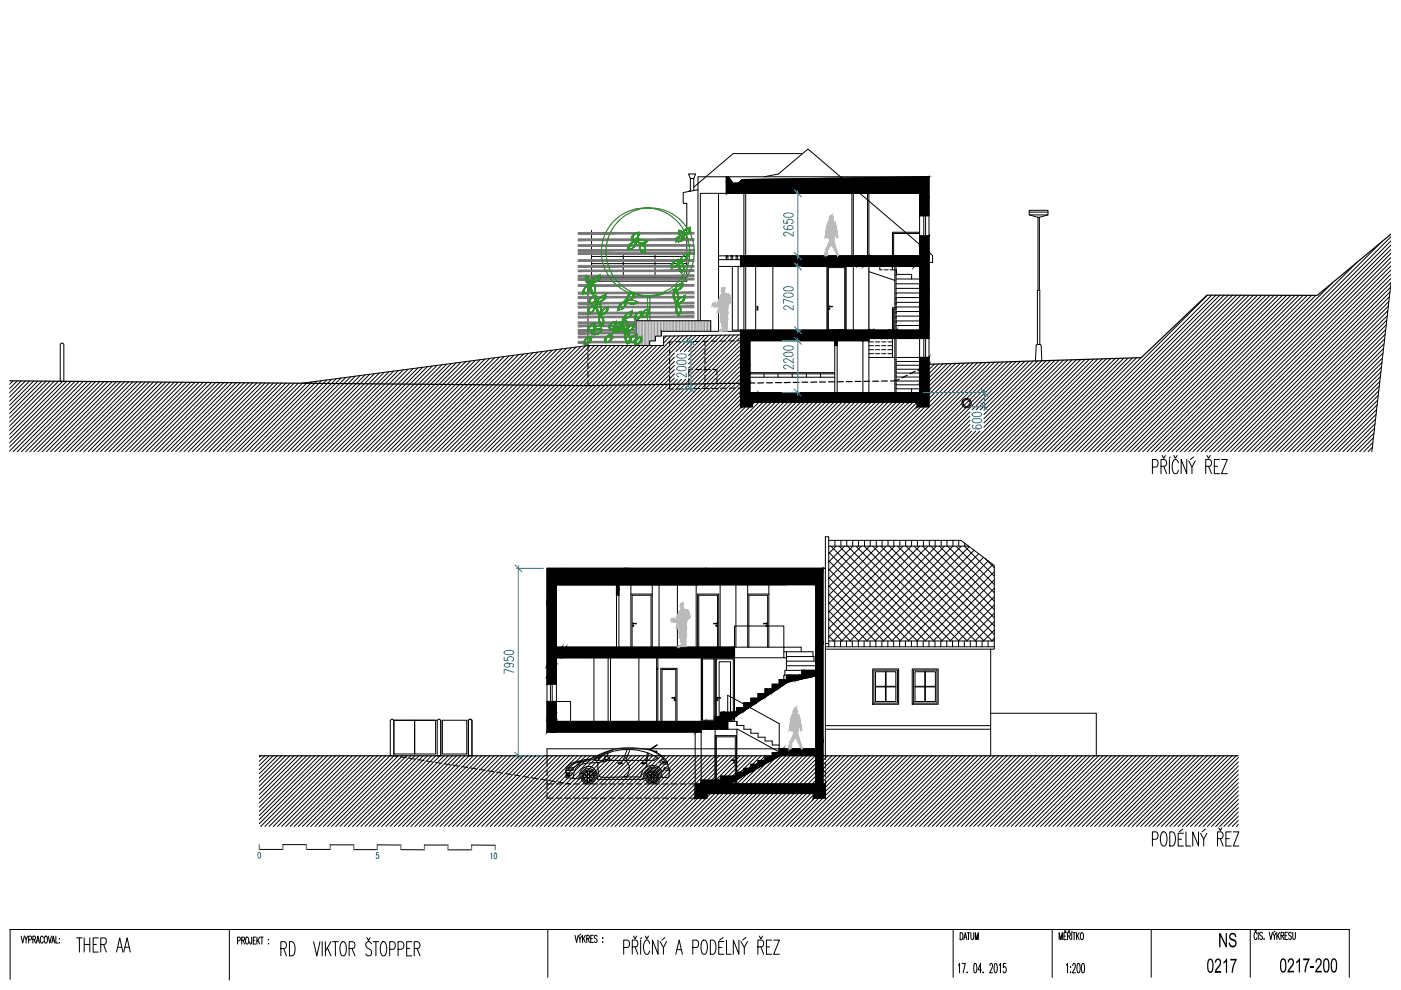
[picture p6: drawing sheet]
<svg xmlns="http://www.w3.org/2000/svg" width="297mm" height="210mm" viewBox="0 0 297 210" stroke-linecap="round" stroke-linejoin="round" font-family="sans-serif">
<g fill="none" stroke="#000" stroke-width=".21">
<path d="M146.4 37.9l-.4-1h1.5l-.4 1M154 37.5h-6v30.5M154.5 37.5h42.5M162 37.5l3-.6 6.3-5.3 26.4 22.6v1.4h-.7M170.1 32.6h-14.7l-8.3 7.1M125.4 58.9h20.2M125.4 54.4h20.2M125.4 48.9v10.7M125.4 55.9h20.2M125.4 57.4h20.2M132.2 54.4h.1M132.2 55.9h.1"/>
<path d="M132.2 57.4h.1M132.2 54.4v4.5M138.9 54.4h.1M138.9 54.4v4.5M146.4 40.3l-.4 .3M147.1 40.4v-2.5h-.7v2.6M148 40.2l-3.1 .6v2.3h.7v16.5h-20.9v14.8M152.3 41v29.2M152.3 56.5h4.7M152.3 54.2h1.7M152.3 55h1.7M154 54.2h.3v.8h-.3z"/>
<path d="M154 41h-5.5v27M155 54.2h.3v.8h-.3zM155.3 56.5v13.5h1.7M156.1 54.2h.3v.8h-.3zM156.5 56.5v13.5M157 54.2h-3v.8h3M157.7 41v13.2M157.7 56.5v13.5M158.1 41v13.2M158.1 56.5v13.5M160.2 56.5v13.5M163.9 56.5v13.5"/>
<path d="M175.4 56.5h4v13.5h-4zM175.4 56.5v13.5M175.6 56.7h3.5v13.3h-3.5zM179.4 56.5v13.5M180.6 41v13.2M180.9 41v13.2M180.9 56.5v13.5M183.9 41v13.2M184.2 41v13.8M184.2 56.2h1M184.2 57.6l5.5 1.9M185.2 55.2h-1v.5"/>
<path d="M185.6 56.2h.9v1h.5M185.6 55.2h.9M186.9 56.2h.9M186.9 55.2h.9M187.4 57.2h.9M188.2 56.2h1M188.2 55.2h1M188.8 57.2h.9M189.2 55.3v.8M189.2 56.6v.6M189.7 55.7v9.5M190 58.5h.1"/>
<path d="M190 57.5h.1M190 56.5h.1M190 55.5h.1M190 57.2l.1 1h3.2v1M190 55.7v14.3M190 59.2h5M195 49.2h-5.8v5.6M195 49.5h-5.5v4.7M195 45.7v4.3M195.9 45.7v4.3M196.2 45.7v4.3M197 45.7v4.3"/>
<path d="M218.2 45.6h4M218.2 45h4M220.1 46.1l-1.9-.5v-1h4v1l-1.8 .5M220.1 46.1v15.5M220.1 46.1h.3M220.4 46.1v15.5M287.7 55.6l-40.1 40.2M293 51.2l-44.5 44.6M294.9 50.2l-45.5 45.6M294.9 51.1l-44.6 44.7M294.9 52l-43.8 43.8M294.9 52.8l-42.9 43"/>
<path d="M294.9 53.7l-42 42.1M294.9 54.6l-41.1 41.2M294.9 55.5l-40.2 40.3M294.9 56.4l-39.3 39.4M294.9 57.2l-38.5 38.6M294.9 58.1l-37.6 37.7M294.9 59l-36.7 36.8M12.8 73l.4-.3 .3 .3v7.9h-.7zM74.3 79.9l-15.9 15.9M75.3 79.8l-16 16M76.4 79.6l-16.2 16.2M77.4 79.5l-16.3 16.3"/>
<path d="M78.4 79.3l-16.4 16.5M79.4 79.2l-16.5 16.6M80.4 79.1l-16.6 16.7M81.4 79l-16.7 16.8M82.5 78.8l-17 17M83.5 78.7l-17.1 17.1M84.5 78.5l-17.2 17.3M85.5 78.4l-17.3 17.4M86.5 78.3l-17.4 17.5M87.6 78.2l-17.6 17.6M88.6 78l-17.7 17.8M89.6 77.9l-17.9 17.9"/>
<path d="M90.6 77.7l-18 18.1M91.6 77.6l-18.1 18.2M92.7 77.5l-18.3 18.3M93.7 77.4l-18.4 18.4M94.7 77.2l-18.6 18.6M95.7 77.1l-18.7 18.7M96.7 76.9l-18.8 18.9M97.7 76.8l-18.9 19M98.7 76.7l-19 19.1M99.8 76.6l-19.3 19.2M100.8 76.4l-19.4 19.4M101.8 76.3l-19.5 19.5"/>
<path d="M102.8 76.1l-19.6 19.7M103.8 76l-19.7 19.8M104.8 75.9l-19.8 19.9M105.9 75.7l-20 20.1M106.9 75.6l-20.2 20.2M107.9 75.5l-20.3 20.3M109 75.3l-20.5 20.5M110 75.2l-20.6 20.6M111 75.1l-20.7 20.7M112 74.9l-20.8 20.9M113 74.8l-20.9 21M114 74.6l-21.1 21.2"/>
<path d="M115 74.5l-21.2 21.3M116.1 74.4l-21.4 21.4M117.1 74.3l-21.5 21.5M118.1 74.1l-21.6 21.7M119.1 74l-21.7 21.8M120.1 73.8l-21.9 22M121.1 73.7l-22 22.1M122.2 73.6l-22.2 22.2M123.2 73.5l-22.3 22.3M124.2 73.3l-22.4 22.5M124.7 75v1.3M124.7 76.9v1.2"/>
<path d="M124.7 78.8v1.2M125.2 73.3l-22.6 22.5M126.1 73.3l-22.6 22.5M126.9 73.3l-22.5 22.5M127.8 73.3l-22.5 22.5M128.7 73.3l-22.5 22.5M129.6 73.3l-22.5 22.5M130.5 73.3l-22.5 22.5M131.3 73.3l-22.5 22.5M132.2 73.3l-22.5 22.5M133.1 73.3l-22.5 22.5M134 73.3l-22.5 22.5"/>
<path d="M135.7 73.3l-22.4 22.5M136.6 73.3l-22.4 22.5M137.5 73.3l-22.5 22.5M138.4 73.3l-22.5 22.5M139.3 73.3l-22.5 22.5M140.2 70.2h.1M140.2 73.3l-22.5 22.5M140.2 70.2h16.8M140.2 70.2v1.1h-1.2v1h-1.3v1M141.3 71.2l-.6 .7M142 74.1v1.2M142 75.9v1.3"/>
<path d="M142 77.8v1.3M142 79.7v1.2M142.2 71.2l-1.5 1.5M142.6 72.5h-.6v.9M143 74.9l-20.9 20.9M143 75.7l-20 20.1M143 76.6l-19.1 19.2M143 77.5l-18.3 18.3M143 78.4l-17.4 17.4M143 79.3l-16.5 16.5M143.1 71.2l-24.5 24.6M143.2 72.4h1.3"/>
<path d="M144 71.2l-24.5 24.6M144.9 71.2l-24.6 24.6M145.8 71.2l-24.6 24.6M146.4 72.4h-1.3M146.7 71.2l-3.4 3.3M146.8 78.3h-.8v1.3M147 72.4h1.2M147.4 78.3h1.3M147.6 71.1l-3.4 3.4M148.5 71.1l-3.4 3.4M148.9 72.4h1.2M149.3 78.3h1.3"/>
<path d="M149.4 71.1l-3.4 3.4M149.5 72.4v.9M149.5 73.9v1.3M149.5 75.8v1.3M149.5 77.7v1.2M149.5 79.6v1.2M150.3 71.1l-4.3 4.3M150.7 70.2v-2.2h-15.8v5.3l-22.5 22.5M151.2 78.3h.8v1.2M151.2 71.1l-5.2 5.2M152 72.3l-1.3 .1M152.1 71.1l-6.1 6"/>
<path d="M152.6 72.3h1.3M153 71l-7 7M153.9 71l-7.9 7.9M154.5 72.3h1.2M154.8 71l-8.8 8.8M155.7 71l-24.8 24.8M156.6 71l-24.8 24.8M156.7 71.7l-24 24.1M156.8 72.6l-23.2 23.2M156.8 73.5l-22.3 22.3M156.8 74.3l-21.4 21.5M156.8 75.2l-20.5 20.6"/>
<path d="M156.8 76l-19.7 19.8M156.8 76.9l-18.8 18.9M156.8 77.8l-17.9 18M156.9 78.7l-17.1 17.1M156.9 79.5l-16.2 16.3M157 72.2l-.6 .1M157 71l-16.3 .3v2h-16l-60.7 8M159 79h18M159 79.3h18M159 80h18M160.5 65h.2v.8h-.2zM162 79.3v.7"/>
<path d="M165 79.3v.7M168 79.3v.7M171 79.3v.7M174 79.3v.7M175.8 65h.7h-.7M175.8 65.5h.1M175.9 64.9l-.2 .1h.2M177 73.3v9.9M177.5 73.3v9.9M183 72.2v11M184.2 72.5h1M184.2 70v.7"/>
<path d="M184.2 71.1v.7M184.2 72.2v11M184.2 75.8h5.5M184.2 71.6h1M184.2 70.8h1M184.2 73.3h1M184.2 74.1h1M184.2 75h1M185.6 72.5h.9M185.6 71.6h.9M185.6 70.8h.9M185.6 73.3h.9"/>
<path d="M185.6 74.1h.9M185.6 75h.9M186.9 72.5h.9M186.9 71.6h.9M186.9 70.8h.9M186.9 73.3h.9M186.9 74.1h.9M186.9 75h.9M188.2 72.5h1M188.2 71.6h1M188.2 70.8h1M188.2 73.3h1"/>
<path d="M188.2 74.1h1M188.2 75h1M189.2 71.1v4.7M189.5 70v-4.5h.2v4.5M189.7 71.8v11.4M190 77.1h.1M190 78h.1M190 78.9h.1M190 79.8h.1M190 63.7h.1M190 64.6h.1M190 65.5h.1"/>
<path d="M190 66.5h.1M190 67.5h.1M190 68.4h.1M190 69.3h.1M190 68.3h.1M190 67.3h.1M190 66.4h.1M190 65.4h.1M190 64.4h.1M190 63.4h.1M190 62.4h.1M190 71.8v11.4"/>
<path d="M190 65.2h-.8v5.5M190 75.8h5.8M190 69h5M190 79.9h5M190 79.1h5M190 78.3h5M190 77.4h5M190 76.6h5M190 68h5M190 67h5M190 66.1h5M190 65.1h5"/>
<path d="M190 64.1h5M190 63.1h5M190 62.1h5M190 61.1h5M190 60.2h5M195 71.8v4M195.9 71.8v4M196.2 71.8v4h.8v-4M197.2 77.2l-.2 .2M198.1 77.2l-1.1 1.1M199 77.2l-2 2M199.9 77.1l-2.9 3"/>
<path d="M200.8 77.1l-3.8 3.9M201.7 77.1l-4.7 4.7M202.6 77.1l-5.6 5.6M203.6 77.1l-6.6 6.5M204.5 77l-7.5 7.5M205.4 77l-8.4 8.4M206.3 77l-18.8 18.8M207.2 76.9l-18.8 18.9M208.1 76.9l-18.8 18.9M209 76.9l-18.9 18.9M210 76.8l-19 19M210.8 76.8l-18.9 19"/>
<path d="M211.8 76.8l-19 19M212.7 76.8l-19 19M213.6 76.7l-19 19.1M214.5 76.7l-19 19.1M215.4 76.7l-19.1 19.1M216.3 76.6l-10.2 10.3M217.2 76.6l-10.2 10.3M218.2 76.6l-10.4 10.3M219.1 76.6l-10.5 10.4M219.7 73.3l-.2 3.3M219.9 73l-.2 .3M220 76.6l-11.4 11.3"/>
<path d="M220.5 73v-11.4h-.6v11.4h.6l.2 .3M220.8 73.3l.1 3.3M220.9 76.5l-12.3 12.3M221.8 76.5l-13.2 13.2M222.7 76.5l-14.1 14.1M223.6 76.4l-19.3 19.4M224.5 76.4l-19.3 19.4M225.5 76.4l-19.4 19.4M226.3 76.3l-19.3 19.5M227.3 76.3l-19.5 19.5M228.2 76.3l-19.5 19.5M229.1 76.3l-19.5 19.5"/>
<path d="M230 76.2l-19.5 19.6M230.9 76.2l-19.5 19.6M231.8 76.2l-19.6 19.6M232.7 76.1l-19.6 19.7M233.7 76.1l-19.7 19.7M234.6 76.1l-19.7 19.7M235.5 76l-19.7 19.8M236.4 76l-19.7 19.8M237.3 76l-19.8 19.8M238.2 76l-19.8 19.8M239.1 76l-19.8 19.8M240.1 75.9l-19.9 19.9"/>
<path d="M240.9 75.9l-19.8 19.9M241.9 75.9l-19.9 19.9M256 62.6l-33.1 33.2M256.9 62.6l-33.1 33.2M257.8 62.6l-33.2 33.2M258.6 62.6l-33.1 33.2M259.5 62.6l-33.1 33.2M260.4 62.6l-33.1 33.2M261.3 62.6l-33.1 33.2M262.2 62.6l-33.1 33.2M263.1 62.6l-33.2 33.2M264 62.6l-33.2 33.2"/>
<path d="M264.8 62.6l-33.1 33.2M265.7 62.6l-33.1 33.2M266.6 62.6l-33.1 33.2M267.5 62.6l-33.2 33.2M268.4 62.6l-33.2 33.2M269.3 62.6l-33.2 33.2M270.1 62.6l-33.1 33.2M271 62.6l-33.1 33.2M271.9 62.6l-33.1 33.2M272.8 62.6l-33.2 33.2M273.7 62.6l-33.2 33.2M274.6 62.6l-33.2 33.2"/>
<path d="M275.4 62.6l-33.1 33.2M276.3 62.6l-33.1 33.2M277.2 62.6l-33.1 33.2M278.1 62.6l-33.1 33.2M279 62.6l-33.1 33.2M282.5 60l-35.8 35.8M292.7 79.9l-15.9 15.9M292.8 78.8l-16.9 17M292.9 77.9l-17.9 17.9M293 76.8l-18.9 19M293.1 75.9l-19.9 19.9M293.2 74.9l-20.8 20.9"/>
<path d="M293.4 73.9l-21.9 21.9M293.5 72.9l-22.9 22.9M293.6 71.9l-23.9 23.9M293.7 70.9l-24.9 24.9M293.8 69.9l-25.8 25.9M293.9 68.9l-26.8 26.9M294 67.9l-27.8 27.9M294.2 66.9l-28.9 28.9M294.2 65.9l-29.8 29.9M294.4 64.9l-30.9 30.9M294.5 63.9l-31.9 31.9M294.6 62.9l-32.9 32.9"/>
<path d="M294.7 61.9l-33.8 33.9M294.8 60.9l-34.8 34.9M2.7 80.8l-.7 .7M3.6 80.8l-1.6 1.6M4.5 80.8l-2.5 2.5M5.4 80.8l-3.4 3.4M6.3 80.8l-4.3 4.3M7.1 80.8l-5.1 5.2M8 80.8l-6 6M8.9 80.8l-6.9 6.9M9.8 80.8l-7.8 7.8M10.6 80.8l-8.6 8.7"/>
<path d="M11.5 80.8l-9.5 9.6M12.4 80.8l-10.4 10.5M13.3 80.9l-11.3 11.3M14.1 80.9l-12.1 12.2M15 80.9l-13 13.1M15.9 80.9l-13.9 13.9M16.7 80.9l-14.7 14.8M17.6 80.9l-14.8 14.9M18.5 80.9l-14.8 14.9M19.4 80.9l-14.8 14.9M20.3 80.9l-14.9 14.9M21.2 80.9l-14.9 14.9"/>
<path d="M22 80.9l-14.8 14.9M22.9 80.9l-14.8 14.9M23.8 81l-14.8 14.8M24.7 81l-14.9 14.8M25.5 81l-14.8 14.8M26.4 81l-14.8 14.8M27.3 81l-14.8 14.8M28.2 81l-14.8 14.8M29 81l-14.7 14.8M29.9 81l-14.8 14.8M30.8 81l-14.8 14.8M31.7 81l-14.8 14.8"/>
<path d="M32.5 81l-14.7 14.8M33.4 81l-14.7 14.8M34.3 81l-14.7 14.8M35.2 81l-14.7 14.8M36.1 81l-14.8 14.8M36.9 81l-14.7 14.8M37.8 81l-14.7 14.8M38.7 81l-14.7 14.8M39.6 81.1l-14.7 14.7M40.5 81.1l-14.7 14.7M41.3 81.1l-14.6 14.7M42.2 81.1l-14.7 14.7"/>
<path d="M43.1 81.1l-14.7 14.7M43.9 81.1l-14.6 14.7M44.8 81.1l-14.6 14.7M45.7 81.1l-14.6 14.7M46.6 81.1l-14.7 14.7M47.4 81.1l-14.6 14.7M48.3 81.1l-14.6 14.7M49.2 81.1l-14.6 14.7M50.1 81.2l-14.6 14.6M51 81.2l-14.6 14.6M51.8 81.2l-14.6 14.6M52.7 81.2l-14.6 14.6"/>
<path d="M53.6 81.2l-14.6 14.6M54.5 81.2l-14.6 14.6M55.4 81.2l-14.6 14.6M56.2 81.2l-14.5 14.6M57.1 81.2l-14.5 14.6M58 81.2l-14.6 14.6M58.9 81.2l-14.6 14.6M59.7 81.2l-14.5 14.6M60.6 81.3l-14.5 14.5M61.5 81.3l-14.5 14.5M62.3 81.3l-14.4 14.5M63.2 81.3l-14.4 14.5"/>
<path d="M64.1 81.3l-14.5 14.5M65.1 81.1l-14.6 14.7M66.2 81l-14.8 14.8M67.2 80.8l-14.9 15M68.2 80.7l-15 15.1M69.2 80.6l-15.2 15.2M70.3 80.4l-15.4 15.4M71.3 80.3l-15.5 15.5M72.3 80.2l-15.6 15.6M73.3 80l-15.7 15.8M124.7 80.6v1.2M142 81.5v1"/>
<path d="M142.1 82.5h.7M143 80.2l-15.6 15.6M143.6 80.4l-15.3 15.4M144.5 80.4l-15.3 15.4M144.6 82.4l-1.2 .1M145.3 82.4h1.2M145.4 80.4l-15.3 15.4M146 80.2l.1 1.2M147.1 82.4h1.3M149.5 81.4v1M150.3 82.4h-1.3M150.9 82.4h1.2"/>
<path d="M152 80.2v1.1M152.8 82.3h1.2M155.9 82.3h-1.3M156.5 82.3h.6M156.9 80.4l-15.4 15.4M156.9 81.3l-14.5 14.5M156.9 82.1l-13.6 13.7M156.9 83l-12.7 12.8M157 83.9l-11.9 11.9M157 84.8l-11 11M157 85.6l-10.2 10.2M157.2 86.2l-9.5 9.6"/>
<path d="M158.1 86.2l-9.5 9.6M159 86.2l-9.5 9.6M160 85.3l-.5 .5M160.9 85.3l-10.5 10.5M161.8 85.3l-10.5 10.5M162.7 85.3l-10.6 10.5M163.5 85.3l-10.5 10.5M164.4 85.3l-10.5 10.5M165.3 85.3l-10.5 10.5M166.2 85.3l-10.5 10.5M167.1 85.3l-10.5 10.5M168 85.3l-10.5 10.5"/>
<path d="M168.9 85.3l-10.5 10.5M169.7 85.3l-10.5 10.5M170.6 85.3l-10.5 10.5M171.5 85.3l-10.5 10.5M172.4 85.3l-10.5 10.5M173.3 85.3l-10.5 10.5M174.1 85.3l-10.5 10.5M175 85.3l-10.5 10.5M175.9 85.3l-10.5 10.5M176.8 85.3l-10.5 10.5M177.7 85.3l-10.5 10.5M178.5 85.3l-10.5 10.5"/>
<path d="M179.4 85.3l-10.5 10.5M180.3 85.3l-10.5 10.5M181.2 85.3l-10.5 10.5M182.1 85.3l-10.5 10.5M183 85.3l-10.5 10.5M183.9 85.3l-10.5 10.5M184.7 85.3l-10.5 10.5M185.6 85.3l-10.5 10.5M186.5 85.3l-10.5 10.5M187.4 85.3l-10.5 10.5M188.3 85.3l-10.5 10.5M189.2 85.3l-10.5 10.5"/>
<path d="M190 80.6h.1M190 81.5h.1M190 82.4h.1M190 82.4h5M190 81.6h5M190 80.8h5M190.1 85.3l-10.5 10.5M191 85.3l-10.5 10.5M191.8 85.3l-10.5 10.5M192.7 85.3l-10.5 10.5M193.3 82.4v.8M193.6 85.3l-10.5 10.5"/>
<path d="M194.5 86.2v-.9l-10.5 10.5M194.5 86.1l-9.6 9.7M195.2 86.2l-9.5 9.6M196.1 86.2l-9.5 9.6M205.6 87.3l-8.4 8.5M205.6 88.2l-7.5 7.6M205.6 89.1l-6.6 6.7M205.6 90l-5.7 5.8M205.6 90.9l-4.8 4.9M206 91.4l-4.3 4.4M206.9 91.4l-4.3 4.4M207.8 91.4l-4.4 4.4"/>
<path d="M244.3 99h.8a.95 .95 0 0 0 0-1.6h-.8v3M246.2 98.9h.7a.81 .81 0 0 0 .5-.8 .81 .81 0 0 0-.5-.7h-.7v3M246.4 96.6l.3 .6 .4-.6M246.7 98.9l.6 1.5M247.9 97.4v3M248.1 96.9l-.2 .3M248.9 96.6l.3 .6 .4-.6M249.8 98.1a.62 .62 0 0 0-.3-.5 .62 .62 0 0 0-.6 0 2.46 2.46 0 0 0 .1 2.8 .67 .67 0 0 0 .8-.7M251.6 97.4v3l-1.2-3v3M252 97.7l.7 1.3v1.4M253.1 96.9l-.7 .5M253.4 97.7l-.7 1.3"/>
<path d="M255.6 98.9h.8a.78 .78 0 0 0 .5-.8 .78 .78 0 0 0-.5-.7h-.8v3M255.9 96.6l.3 .6 .4-.6M256.2 98.9l.7 1.5M257.5 98.9h.6M258.6 97.4h-1.1v3h1.1M259 97.4h1.2l-1.2 3h1.2M259.1 95.8l35.8-35.9-4 35.9M291 94.8l-.9 1M291.1 93.8l-1.9 2M291.2 92.8l-2.9 3M291.3 91.8l-3.9 4M291.4 90.8l-4.9 5"/>
<path d="M291.5 89.8l-5.9 6M291.7 88.8l-7 7M291.7 87.9l-7.9 7.9M291.9 86.8l-9 9M292 85.8l-9.9 10M292.1 84.9l-10.9 10.9M292.2 83.8l-11.9 12M292.3 82.9l-12.9 12.9M292.4 81.8l-13.9 14M292.6 80.9l-14.9 14.9M175.7 114.6h28l7.1 5.3v17.2M175.7 117.1l18.8 18.8"/>
<path d="M175.7 118.9l17 17M175.7 115.8h29.7M176.2 115.8l20 20.1M177 114.6v1.2M177.3 115.8l-1.6 1.6M177.9 115.8l20.1 20.1M178.3 114.6v1.2M179.1 115.8l-3.4 3.3M179.5 114.6v1.2M179.7 115.8l20.1 20.1M180.8 114.6v1.2M180.8 115.8l-5.1 5.1"/>
<path d="M181.5 115.8l20.1 20.1M182 114.6v1.2M182.6 115.8l-6.9 6.9M183.2 115.8l20.1 20.1M183.3 114.6v1.2M184.4 115.8l-8.7 8.6M184.5 114.6v1.2M185 115.8l20.1 20.1M185.8 114.6v1.2M186.1 115.8l-10.4 10.4M186.8 115.8l20.1 20.1M187 114.6v1.2"/>
<path d="M187.9 115.8l-12.2 12.2M188.3 114.6v1.2M188.5 115.8l20.1 20.1M189.5 114.6v1.2M189.7 115.8l-14 14M190.3 115.8l20.1 20.1M190.8 114.6v1.2M191.5 115.8l-15.8 15.7M192 114.6v1.2M192.1 115.8l18.7 18.7M193.2 115.8l-17.5 17.5M193.3 114.6v1.2"/>
<path d="M193.8 115.8l17 16.9M194.5 114.6v1.2M195 115.8l-19.3 19.3M195.6 115.8l15.2 15.2M195.8 114.6v1.2M196.8 115.8l-20.2 20.1M197 114.6v1.2M197.4 115.8l13.4 13.4M198.3 114.6v1.2M198.5 115.8l-20.1 20.1M199.2 115.8l11.6 11.6M199.5 114.6v1.2"/>
<path d="M200.3 115.8l-20.1 20.1M200.8 114.6v1.2M200.9 115.8l9.9 9.9M202 114.6v1.2l-20 20.1v1.2M202.7 115.8l8.1 8.1M203.3 114.6v1.2M203.8 115.8l-20.1 20.1M204.5 115.8l6.3 6.3M204.5 115.1v.7M205.5 115.9l-20 20M206.5 116.6l-19.2 19.3M207.5 117.4l-18.5 18.5"/>
<path d="M208.5 118.2l-17.7 17.7-.1 1.2M208.8 118.4l2 2M209.5 118.9l-16.9 17M210.5 119.7l-16.2 16.2M125.9 139.5v13.5M128.9 139.5v13.5M129.4 139.5v13.5M130.7 126h.5M130.7 126.2v11M131.2 126.2v11M133.8 126h4.5M133.8 124v13.2"/>
<path d="M134 137.2v-11h4v11M134.2 132.2l.7 .1zM134.3 132.7v.1M134.3 132.2h-.2h.2M135.5 139.5v13.5M138.3 124v13.2M139.2 139.5v13.5M139.5 139.5v13.5M139.7 124v13.2M143.6 124v13.2M147.6 124v13.2M147.9 137.2v-11.2h4.5v11.2"/>
<path d="M148.2 137.2v-11h3.9v11M148.7 139.5h2.9v13.5h-2.9zM148.7 139.5v13.5M149 139.7h2.4v13h-2.4zM151.3 132.2h.6zM151.6 139.5h4.1v13.5h-4.1zM151.8 132.2h.2h-.2M151.9 139.7h3.6v13h-3.6zM151.9 132.7v.1M152.7 124v13.3M155.7 132.7h10.5v4.5h-10.5zM155.7 139.5h11"/>
<path d="M156 124v13.2M158.5 126h4.5M158.5 124v13.2M158.8 137.2v-11h4v11M162.4 132.2h.2h-.2M162.5 132.2h.1M162.5 132.2h-.6l.6 .1M162.5 132.7v.1M163 124v13.2M166.2 138.2h6.2v1M166.7 138.2v3.9M166.7 139.2h5.9v1"/>
<path d="M169.9 138.2v-1h-3.7v2.3M175 136.5h.7v-22.7h-.7v47.3M175 137.6h35M175 137.1h35.8M175.7 120.7l15.3 15.2M175.7 122.4l13.5 13.5M175.7 124.2l11.7 11.7M175.7 126l10 9.9v1.2M175.7 127.7l8.2 8.2M175.7 129.5l6.4 6.4M175.7 131.2l4.6 4.7M175.7 133l2.9 2.9"/>
<path d="M175.7 134.8l1.1 1.1M175.7 135.9h35.1M175.7 136.5v.6M177 135.9v1.2M178.2 135.9v1.2M179.5 135.9v1.2M180.7 135.9v1.2M183.2 135.9v1.2M184.5 135.9v1.2M187 135.9v1.2M188.2 135.9v1.2M189.5 135.9v1.2"/>
<path d="M192 135.9v1.2M193.2 135.9v1.2M194.5 135.9v1.2M195.7 135.9v1.2M197 135.9v1.2M198.2 135.9v1.2M199.5 135.9v1.2M200.7 135.9v1.2M202 135.9v1.2M203.2 135.9v1.2M204.5 135.9v1.2M205.7 135.9v1.2"/>
<path d="M207 135.9v1.2M208.2 135.9v1.2M209.5 135.9v1.2M210 137.6v22.6M210.8 137.1v.5h-.8M210.8 135.4l-.5 .5M210.8 133.6l-2.3 2.3M210.8 131.8l-4.1 4.1M210.8 130l-5.8 5.9M210.8 128.3l-7.6 7.6M210.8 126.5l-9.4 9.4M210.8 124.7l-11.2 11.2"/>
<path d="M210.8 123l-12.9 12.9M210.8 121.2l-14.7 14.7M82.7 152.7l.4-.2 .4 .2v7.5h-.8zM83.5 152.7h4.4v7.2h-4.4zM83.5 152.7h9.2M87.9 152.7h4.5v7.2h-4.5zM92.7 152.7l.4-.2 .4 .2v7.5h-.8zM93.5 152.7v7.5M93.8 152.7h5.2v7.2h-5.2zM99.3 152.7l.4-.2 .4 .2v7.5h-.8zM116 145v3.7M116.7 145v3.7"/>
<path d="M117.1 145v3.7M118 145v3.7h3v4.3M128.8 159.7l-.1 .7M128.9 159.7l-.1 .7M129.9 159l-4.4 2.1-.6-.1M133 158.9l-.9 2.3M133.5 158.9l-.8 2.3 .7 1.1a2.62 2.62 0 0 1-.7 2.3l-5 .2-.4-.1-.3-.3M134.2 158.6l4.1 .5M134.3 158.6a13.8 13.8 0 0 0-8.3 1.9l-1.3 .6M137.3 159.6l-.4 1.6M137.5 159.7l-.3 1.5M137.7 158.9l-.1 .1"/>
<path d="M137.7 158.9l1.6-1-1.3 1v.2M137.9 159.1l.6 .2M138.3 159.2l1 .1M138.5 159.3l.9 .5 1.2 1M138.9 159.4l1.3 .8 1.1 1.1M139.2 142h.3M139.2 141.7h.3M139.3 159.2l-.3 .2-.5-.1M140.1 153v-11.3h3.4v11.3M140.4 153v-11h2.9v11M142.5 147.9h.6zM143 147.9h.2l-.2 .1"/>
<path d="M143.1 148.4v.1M147.4 155.2v11h-1.4M148.7 155.2v11M151.6 154.6v11.6M151.6 156h4.6v10.2M152.1 147.9l.6 .1zM152.1 148.4v.1M152.2 147.9h-.2l.2 .1M152.5 140.3h2.4v11.8h-2.4zM154.3 153h1.9v.8h1.5v.8h1.5v.9h1.5v.8h1.5v.8h1.5v.9h1.5v.8M154.3 154.6h2.1l8.8 4.8M156.2 154.6v11.6"/>
<path d="M157.7 149.3l-3.4-1.9v3.6M158.9 150l6.3 3.4v4.6M165.2 158.8h-49.2v3.7M165.2 158.8v.8M166.7 143.1h-.5v1M166.7 141.2h6.3M166.7 140.2h6.3M170 142.1h-3.6v1M175 153.9h35M175 154.6h35M185 141.8h5.5v7.5h-5.5zM185.3 142.1h5v7h-5z"/>
<path d="M185.6 142.4h4.3v6.3h-4.3zM185.6 145.6h2.1v3.1M187.7 142.4v3.1h-2.1M187.9 142.4v3.1h2M189.9 145.6h-2v3.1M193.4 141.8h5.5v7.5h-5.5zM193.7 142.1h5v7h-5zM194 142.4h4.3v6.3h-4.3zM194 145.6h2.1v3.1M196.1 142.4v3.1h-2.1M196.2 142.4v3.1h2.1M198.3 145.6h-2.1v3.1"/>
<path d="M210 151.2h22.4v9M55.3 160.2l-.3 .3M56.2 160.2l-1.2 1.2M57.1 160.2l-2.1 2.1M57.9 160.2l-2.9 3M58.8 160.2l-3.8 3.9M59.7 160.2l-4.7 4.7M60 179.1h5M60.6 160.2l-5.6 5.6M61.5 160.2l-6.5 6.5M62.3 160.2l-7.3 7.4M63.2 160.2l-8.2 8.3"/>
<path d="M64.1 160.2l-9.1 9.1M65 160.2l-10 10M65.9 160.2l-10.9 10.9M66.7 160.2l-11.7 11.8M67.6 160.2l-12.6 12.7M68.5 160.2l-13.5 13.6M69.4 160.2l-14.4 14.4M70 179.1h5M70.3 160.2l-15 15M71.2 160.2l-15 15M72.1 160.2l-15 15M72.9 160.2l-15 15"/>
<path d="M73.8 160.2l-15 15M74.7 160.2l-15 15M75.6 160.2l-15 15M76.5 160.2l-15 15M77.4 160.2l-15 15M78.3 160.2l-15.1 15M79.1 160.2l-15 15M80 179.1l5 .1M80 160.2l-15 15M80.9 160.2l-15 15M81.8 160.2l-15 15M82.7 160.2l-15 15"/>
<path d="M84.3 160.4l-.8-.2-14.9 15M84.4 160.2l-14.9 15M84.9 160.5l1.3 .2M85.3 160.2l-15 15M86.2 160.2l-15 15M86.8 160.8l1.2 .2M87.1 160.2l-15 15M88 160.2l-15 15M88.6 161.1l1.3 .2M88.8 160.2l-14.9 15M89.7 160.2l-15 15M90 179.2h5"/>
<path d="M90.5 161.3l1.2 .3M90.6 160.2l-15 15M91.5 160.2l-15 15M92.4 161.6l1.2 .3M92.4 160.2l-15 15M93.3 160.2l-15 15M94.2 160.2l-15.1 15M94.2 161.9l1.2 .3M95.1 160.2l-15.1 15M95.9 160.2l-15 15M96 162.2l1.3 .2M96.8 160.2l-15 15"/>
<path d="M97.7 160.2l-15 15M97.9 162.5l1.2 .2M98.6 160.2l-15 15M99.3 160.2v-7.5l.4-.2 .4 .2v7.5M99.5 160.2l-15 15M99.8 162.8l1.2 .2M100 179.2h5M100.4 160.2l-15.1 15M101.2 160.2l-15 15M101.6 163.1l1.3 .2M102.1 160.2l-15 15M103 160.2l-15 15"/>
<path d="M103.4 163.4l1.3 .2M103.9 160.2l-15 15M104.8 160.2l-15 15M105.3 163.7l1.2 .2M105.6 160.2l-14.9 15M106.5 160.2l-14.9 15M107.2 164l1.2 .2M107.4 160.2l-15 15M108.3 160.2l-15 15M109 164.3l1.3 .2M109.2 160.2l-15 15M110.1 160.2l-15 15"/>
<path d="M110.9 164.6l1.2 .2M110.9 160.2l-14.9 15M111.8 160.2l-15 15M112.7 164.9l1.2 .2M112.7 160.2l-15 15M113.6 160.2l-15 15M114.5 160.2l-15 15M114.6 165.2l1.2 .2M115.4 160.2l-15 15M116 163.2v1.2M116 165.1v1.1M116 168v1.2h1.3"/>
<path d="M116.3 160.2l-15.1 15M116.4 165.5l1.3 .2M117.2 160.2l-15.1 15M117.3 166.2h-1.3v1.2M117.9 166.2h1.3M117.9 169.2h1.3M118.1 160.2l-15.1 15M118.3 165.8l1.2 .2M118.9 160.2l-15 15M119.8 166.2h1.3M119.8 169.2h1.3M119.8 160.2l-15 15"/>
<path d="M120 164.4h-.1l.1 .5 2.8 .3M120.1 162.8l-.1 .2h1.6l-.2 .3-1.5 .1v.2l.4 .3h1a.57 .57 0 0 1-.5 .7l-.7-.2-.1-.7M120.1 163l-.1 .3M120.1 166.1l.9 .1M120.7 160.2l-15 15M121.6 160.2l-15 15M121.7 166.2h1.2M121.7 169.2h1.2M122.5 160.2l-15 15M122.8 164.9h.4M123.3 160.2l-15 15M123.6 166.2h1.2"/>
<path d="M123.6 169.2h1.2M123.6 162.9a2.69 2.69 0 0 0-.8 2.3M123.7 162.9a1.86 1.86 0 0 1 1.9-.2 1.86 1.86 0 0 1 1 1.7l.1 .8h9.7a2.08 2.08 0 0 1 1-2.2 2.08 2.08 0 0 1 2.4 .3l.4 .5 .2 1.1 1.4-.1M123.7 164.8l.7-.1-.5 .5M123.9 164l.5 .4-.7-.1M124.2 165.5l.4-.5v.7M124.2 160.2l-15 15M124.3 161.2l-3.1 .9-.8 .7a3.4 3.4 0 0 0 2.7-1.2h-.6M124.6 163.5l.1 .7-.5-.5M124.7 161.1h-.6a7.9 7.9 0 0 0-3.6 1.2l-.4 .5M125 163.5l-.1 .7 .4-.5M125.1 160.2l-15 15"/>
<path d="M125.2 161.3l-2.1 .3M125.4 165.5l-.4-.5v.7M125.4 166.2h1.3M125.4 169.2h1.3M125.7 164l-.5 .4h.6M125.8 164.8l-.6-.1 .5 .5M126 160.2l-15 15M126.1 161.1l.1 .1M126.1 161.1a12.2 12.2 0 0 1 13.4-.4l-.8 .5h-10.3M126.2 161.2h1.8M126.4 164.9l.3 .2M126.8 161.7v1.6l.2 1.1"/>
<path d="M126.9 160.2l-15 15M127 160.6l-.2 .6M127.1 160.5l-.2 .7M127.3 166.2h1.3M127.3 169.2h1.3M127.7 160.2l-14.9 15M128 161.5l-1 .1a12.7 12.7 0 0 0-4.1 .6 2.66 2.66 0 0 0-1.4 2.7M128.3 160.8v.2l.2 .1M128.4 161.2l.5-.2 .1-.4a.43 .43 0 0 0-.8 0l-.2 .9 .6-.1-.1-.2M128.6 160.2l-14.9 15M129.2 161.2l-.1-.5 .1-.1 .2 .6M129.2 166.2h1.2"/>
<path d="M129.2 169.2h1.2M129.5 160.2l-15 15M130.4 160.2l-15 15M131 166.2h1.3M131 169.2h1.3M131 161.9h1M131.3 160.2l-15 15M131.8 161.8a.32 .32 0 0 1-.3 .2 .32 .32 0 0 1-.3-.2M132 161.8l-.5-.2-.5 .2M132.2 160.2l-15 15M132.4 164.7h.1M132.9 166.2h1.3"/>
<path d="M132.9 169.2h1.3M133.1 160.2l-15 15M133.9 160.2l-15 15M134.8 166.2h1.2M134.8 169.2h1.2M134.8 160.2l-15 15M135.7 160.2l-15 15M135.9 164.7h-3.5M136 161.9h.9M136.4 165.1h.4M136.6 160.2l-15 15M136.7 166.2h1.2"/>
<path d="M136.7 169.2h1.2M136.7 161.8a.32 .32 0 0 1-.3 .2 .32 .32 0 0 1-.3-.2M136.9 161.8l-.5-.2-.5 .2M136.9 161.2a1.29 1.29 0 0 1-.1 1.6M137.3 164.8l.7-.1-.5 .5M137.5 160.2l-15 15M137.5 164l.5 .4-.6-.1M137.8 165.5l.4-.5v.7M138.2 163.5v.7l-.3-.5M138.4 160.2l-15.1 15M138.5 166.2h1.3M138.5 169.2h1.3"/>
<path d="M138.6 163.5l-.1 .7 .4-.5M139 165.5l-.4-.5v.7M139.3 164l-.5 .4h.6M139.3 160.2l-15.1 15M139.5 164.8l-.7-.1 .5 .5M140.2 160.2l-15.1 15M140.3 161.9l-1 1M140.4 164.7l-.4 .2M140.4 166.2h1.3M140.4 169.2h1.3M140.5 163.7a2.4 2.4 0 0 0-2.7-1.4 2.4 2.4 0 0 0-1.9 2.4M140.7 160.8v.3l-.8 .3v.2a1.24 1.24 0 0 0 1.6 .3l-.2-.6"/>
<path d="M140.8 163.1l-.3 .6M140.8 162.8l1.2 .1v.4h-1l-.2-.3 .1-.2M141 160.2l-15 15M141.4 161.5h-1l.2 .3h.9M141.5 161.9l.2 1M141.9 160.2l-15 15M141.9 163.3l-.1 1.6M142.3 166.2h1.2M142.3 169.2h1.2M142.8 160.2l-15 15M143.7 160.2l-15 15M144.2 166.2h1.2"/>
<path d="M144.2 169.2h1.2M144.6 160.2l-15 15M145.4 160.2l-15 15M146 169.2h1.4M146.3 160.2l-15 15M147.2 160.2l-15 15M148.1 160.2l-15 15M149 160.2l-15 15M149.8 160.2l-14.9 15M150.7 160.2l-15 15M151.6 160.2l-15 15M151.9 166.2v-10h4v10"/>
<path d="M152.5 160.2l-15 15M153.4 160.2l-15 15M154.3 160.2l-15 15M155.1 161.2h.5zM155.2 160.2l-15 15M155.5 161.2h.2h-.2M155.6 161.7v.1M156 160.2l-15 15M156.9 160.2l-15 15M157.8 160.2l-15 15M158.7 160.2l-15 15M159.6 160.2l-15 15"/>
<path d="M160.5 160.2l-15.1 15M161.4 160.2l-15.1 15M162.2 160.2l-15 15M163.1 160.2l-15 15M164 160.2l-15 15M164.9 160.2l-15 15M165.8 160.2l-15 15M166.7 160.2l-15 15M167.5 160.2l-14.9 15M168.4 160.2l-15 15M169.3 160.2l-15 15M170.2 160.2l-15 15"/>
<path d="M171.1 160.2l-15 15M171.9 160.2l-14.9 15M172.8 160.2l-15 15M173.7 160.2l-15 15M174.6 160.2l-15 15M175 161.7v1.2M175 163.5v1.3M175 165.4v.8M175.5 160.2l-15 15M176.4 160.2l-15 15M177.3 160.2l-15.1 15M178.2 160.2l-15.1 15"/>
<path d="M179 160.2l-15 15M179.9 160.2l-15 15M180.8 160.2l-15 15M181.7 160.2l-15 15M182.6 160.2l-15 15M183.5 160.2l-15.1 15M184.3 160.2l-15 15M185.2 160.2l-15 15M186.1 160.2l-15 15M187 160.2l-15 15M187.9 160.2l-15 15M188.8 160.2l-15 15"/>
<path d="M189.6 160.2l-14.9 15M190.5 160.2l-15 15M191.4 160.2l-15 15M192.3 160.2l-15 15M193.2 160.2l-15 15M194 160.2l-14.9 15M194.9 160.2l-15 15M195.8 160.2l-15 15M196.7 160.2l-15 15M197.6 160.2l-15 15M198.5 160.2l-15 15M199.4 160.2l-15.1 15"/>
<path d="M200.3 160.2l-15.1 15M201.1 160.2l-15 15M202 160.2l-15 15M202.9 160.2l-15 15M203.8 160.2l-15 15M204.7 160.2l-15 15M205.6 160.2l-15.1 15M206.4 160.2l-15 15M207.3 160.2l-15 15M208.2 160.2l-15 15M209.1 160.2l-15 15M210 160.2l-15 15"/>
<path d="M210.8 160.2l-14.9 15M211.7 160.2l-14.9 15M212.6 160.2l-15 15M213.5 160.2l-15 15M214.4 160.2l-15 15M215.3 160.2l-15 15M216.1 160.2l-14.9 15M217 160.2l-15 15M217.9 160.2l-15 15M218.8 160.2l-15 15M219.7 160.2l-15 15M220.6 160.2l-15 15"/>
<path d="M221.5 160.2l-15.1 15M222.4 160.2l-15.1 15M223.3 160.2l-15.1 15M224.1 160.2l-15 15M225 160.2l-15 15M225.9 160.2l-15 15M226.8 160.2l-15 15M227.7 160.2l-15 15M228.5 160.2l-15 15M229.4 160.2l-15 15M230.3 160.2l-15 15M231.2 160.2l-15 15"/>
<path d="M232.1 160.2l-15 15M232.9 160.2l-14.9 15M233.8 160.2l-15 15M234.7 160.2l-15 15M235.6 160.2l-15 15M236.5 160.2l-15 15M237.4 160.2l-15 15M238.3 160.2l-15 15M239.1 160.2l-15 15M240 160.2l-15 15M240.9 160.2l-15 15M241.8 160.2l-15 15"/>
<path d="M242.7 160.2l-15 15M243.6 160.2l-15.1 15M244.3 177.9h.8a.91 .91 0 0 0 0-1.5h-.8v3M244.5 160.2l-15.1 15M245.3 160.2l-15 15M246.2 160.2l-15 15M246.4 176.5l.2-.1a.66 .66 0 0 1 .7 .7v1.6a.62 .62 0 0 1-.3 .5 .62 .62 0 0 1-.6 0l-.4-1v-.7zM247.1 160.2l-15 15M248 160.2l-15 15M248 176.4h.6a2.13 2.13 0 0 1 .4 2.6l-.4 .4h-.6zM248.9 160.2l-15 15M249.8 160.2l-15 15"/>
<path d="M249.8 177.9h.7M250.6 160.2l-14.9 15M250.8 175.8l-.8 .6M250.9 176.7h-1.1v2.7h1.1M251.4 176.4v3h1.1M251.5 160.2l-15 15M252.4 160.2l-15 15M253.3 160.2l-15 15M254.1 176.4v3l-1.2-3v3M254.2 160.2l-15 15M254.5 176.7l.7 1.2v1.5M255 160.2l-14.9 15"/>
<path d="M255.6 175.8l-.7 .6M255.9 176.7l-.7 1.2M255.9 160.2l-15 15M256.8 160.2l-15 15M257.7 160.2l-15 15M258.1 177.8h.8a.81 .81 0 0 0 0-1.4h-.8v3M258.4 175.5l.3 .6 .4-.6M258.6 160.2l-15 15M258.7 177.8l.6 1.6M259.5 160.2l-15 15M259.9 177.8h.7M260.4 160.2l-15.1 15"/>
<path d="M261.1 176.4h-1.2v3h1.2M261.2 160.2l-15 15M261.5 176.4h1.2l-1.2 3h1.2M262.1 160.2l-15 15M262.6 160.6l-14.6 14.6M262.6 161.5l-13.7 13.7M262.6 162.4l-12.8 12.8M262.6 163.3l-11.9 11.9M262.6 164.1l-11.1 11.1M262.6 165l-10.2 10.2M262.6 165.9l-9.3 9.3M262.6 166.8l-8.4 8.4"/>
<path d="M262.6 167.7l-7.5 7.5M262.6 168.5l-6.6 6.7M262.6 169.4l-5.7 5.8M262.6 170.3l-4.8 4.9M262.6 171.2l-4 4M262.6 172.1l-3.1 3.1M262.6 173l-2.2 2.2M262.6 173.9l-1.3 1.3M262.6 174.7l-.4 .5M4.5 198.5l.3 1.5 .4-1.5M5.2 198.5l.3 .7v.8M5.9 198.5l-.4 .7"/>
<path d="M6.1 199.3h.4l.1-.2v-.5l-.1-.1h-.4v1.5M7 199.2l.5-.1-.1-.6h-.4v1.5M7.3 199.2l.2 .8M7.7 200l.3-1.5 .4 1.5M7.8 199.5h.4M9.2 198.8l-.2-.3a.95 .95 0 0 0-.2 1.5l.2-.1 .2-.3M9.6 198.6v-.1a.95 .95 0 0 1 .2 1.5 .86 .86 0 0 1-.2-1.4zM10.2 198.5l.4 1.5 .3-1.5M11 200l.3-1.5 .3 1.5M11.1 199.5h.4M11.8 198.5v1.5h.5M12.6 199v.1z"/>
<path d="M12.6 199.8v.2zM16.2 198.9h1.2M16.8 198.9v3M17.9 198.9v3M19 198.9v3M20.9 198.9h-1.1v3h1.1M48.6 197.1v10.7M50.4 199.4l.5-.1v-.6h-.5v1.5M51.3 199.4l.5-.1v-.6h-.5v1.5M51.5 199.4l.3 .8M52.2 198.7h.1a.86 .86 0 0 1 .3 1.4l-.1 .1a.89 .89 0 0 1-.3-1.5zM53.4 198.7v1.1l-.2 .4-.2-.2-.1-.3"/>
<path d="M53.7 199.4h.3M54.2 198.7h-.5v1.5h.5M54.5 198.7v1.5M54.7 199.3l.4 .9M55 180.1h5M55.1 198.7l-.6 1M55.2 198.7h.6M55.5 198.7v1.5M56.9 199.2v.1zM61.4 199.7h.6a2.12 2.12 0 0 1 0 3h-.6zM65 180.1h5M66.5 199.7l.7 3 .6-3"/>
<path d="M68.3 199.7v3M69 199.7v3M70.2 199.7l-1.2 2M70.5 199.7h1.2M71.1 199.7v3M72.4 199.8l.2-.1a.9 .9 0 0 1 .8 1.1l-.1 1.1a.6 .6 0 0 1-.2 .6 .6 .6 0 0 1-.7 0l-.3-1 .1-1.1zM75 180.1h5M77.8 198.8l.3 .6 .4-.6M79.1 199.7h1.2M79.7 199.7v3M81 199.8l.1-.1a.9 .9 0 0 1 .9 1.1l-.1 1.1a.6 .6 0 0 1-.3 .6 .6 .6 0 0 1-.6 0l-.4-1v-.7zM85 180.1l5 .1"/>
<path d="M87.3 199.7h-1.1v3h1.1M95 180.2h5M116.1 197.1v10.1M121.9 198.3l.3 1.5 .4-1.5M122.7 198.5l.3 .6v.7M123.1 198l-.3 .3M123.3 198.5l-.3 .6M123.5 198.3v1.5M123.7 199l.4 .8M124.1 198.3l-.6 1M124.4 199h.5l.1-.4-.2-.3h-.4v1.5M124.7 199l.3 .8"/>
<path d="M125.3 199h.3M125.8 198.3h-.5v1.5h.5M126.6 198.6l-.1-.2a.34 .34 0 0 0-.5 .1 .34 .34 0 0 0 .2 .5l.4 .2v.4l-.2 .2-.4-.2M127.8 199.7h.1M127.8 198.8v.2zM134.3 198.5l.3 .6 .4-.6M135.8 199.3v3M136 198.8l-.2 .3M136.8 198.5l.3 .6 .4-.6M139.5 199.3v3l-1.2-3v3M139.9 199.6l.8 1.3v1.4M141 198.8l-.7 .5"/>
<path d="M141.3 199.6l-.6 1.3M149 199.5l.1-.2a.9 .9 0 0 1 .9 1.2l-.1 1.1a.6 .6 0 0 1-.3 .6 .6 .6 0 0 1-.6 0l-.4-1 .1-1.2zM150.6 199.3h.6a2.12 2.12 0 0 1 0 3h-.6zM153.3 198.8l-.7 .5M153.5 199.6h-1.1v2.7h1.1M154 199.3v3h1.1M156.7 199.3v3l-1.2-3v3M157.1 199.6l.7 1.3v1.4M158.1 198.8l-.6 .5M158.5 199.6l-.7 1.3M161 198.5l.3 .6 .4-.6M163.6 199.3h-1.1v3h1.1"/>
<path d="M164 199.3h1.3l-1.3 3h1.3M202.1 197.1v10.1M203.6 197.8h.3a1.03 1.03 0 0 1 0 1.4h-.3zM204.3 199.2l.4-1.4 .3 1.4M204.5 198.7h.4M205.1 197.8h.5M205.3 197.8v1.4M205.9 197.8v1l.2 .4 .3-.2v-1.2M206.8 199.2v-1.4l.3 1.4 .3-1.4v1.4M223.1 197.1v10.1M224.6 199.2v-1.4l.3 1.4 .3-1.4v1.4M225.6 198.5h.3"/>
<path d="M225.7 197.3l.1 .3 .2-.3M226.1 197.8h-.5v1.4h.5M226.3 198.5l.6-.1v-.6h-.6v1.4M226.5 197.3l.1 .3 .2-.3M226.6 198.5l.3 .7M227.2 197.8v1.4M227.3 197.5l-.1 .1M227.4 197.8h.6M227.7 197.8v1.4M228.2 197.8v1.4M228.4 198.4l.4 .8M228.8 197.8l-.6 .9"/>
<path d="M229.2 197.8h.1a.86 .86 0 0 1 .3 1.4h-.1a.89 .89 0 0 1-.3-1.4zM244.1 197.1v10.1M265.1 197.1v10.1M266.1 197.2l.1 .3 .2-.3M266.5 198l-.2-.3a.88 .88 0 0 0 0 1.5l.2-.4M266.8 197.7v1.5M267.7 197.9a.34 .34 0 0 0-.6-.1 .34 .34 0 0 0 .1 .5l.4 .3 .1 .4-.3 .2-.3-.2M268 199v.2zM269.1 197.7l.3 1.5 .4-1.5M269.9 197.8l.3 .7v.7M270.3 197.4l-.3 .3M270.5 197.8l-.3 .7"/>
<path d="M270.7 197.7v1.5M270.9 198.3l.4 .9M271.3 197.7l-.6 1M271.6 198.4l.5-.1 .1-.3-.2-.3h-.4v1.5M271.9 198.4l.3 .8M272.4 198.4h.4M273 197.7h-.6v1.5h.6M273.8 197.9a.34 .34 0 0 0-.6-.1 .34 .34 0 0 0 .2 .5l.4 .3v.4l-.2 .2-.4-.2M274.1 197.7v1.1l.2 .4 .3-.2v-1.3M17.9 200.3h1.1M19.8 200.3h.6M21.4 200.3h.7a.78 .78 0 0 0 .5-.7 .78 .78 0 0 0-.5-.7h-.7v3"/>
<path d="M22 200.3l.5 1.6M24.7 201.9l.7-3 .7 3M25 200.8h.8M26.2 201.9l.8-3 .6 3M26.5 200.8h.9M56.9 200h.1M59.5 201.1h.8a.81 .81 0 0 0 .5-.7 .81 .81 0 0 0-.5-.7h-.8v3M60.1 201.1l.6 1.6M69.4 201l.8 1.7M74 201.1h.8a.78 .78 0 0 0 .5-.7 .78 .78 0 0 0-.5-.7h-.8v3M74.6 201.1l.7 1.6M78.8 200.1a.67 .67 0 0 0-1.1-.2 .67 .67 0 0 0 .2 1.1l.5 .3a.75 .75 0 0 1 .3 .8 .75 .75 0 0 1-.7 .6l-.5-.5"/>
<path d="M82.6 201.3h.8a.95 .95 0 0 0 0-1.6h-.8v3M84.4 201.3h.8a.9 .9 0 0 0 0-1.6h-.8v3M86.2 201.1h.7M87.8 201.1l1-.1a.82 .82 0 0 0-.2-1.3h-.8v3M88.4 201.1l.7 1.6M132.2 200.9l1.1-.1 .2-.5a.78 .78 0 0 0-.5-1h-.8v3M134.1 200.8h.7a.81 .81 0 0 0 .5-.8 .81 .81 0 0 0-.5-.7h-.7v3M134.6 200.8l.6 1.5M137.7 200a.6 .6 0 0 0-.3-.5 .6 .6 0 0 0-.6 0 2.29 2.29 0 0 0 .2 2.8 .66 .66 0 0 0 .7-.7M143.3 202.3l.7-3 .7 3M143.6 201.4h.8M146.9 200.9h.8l.2-.1 .2-.5a.82 .82 0 0 0-.4-1h-.8v3"/>
<path d="M152.4 200.9h.7M160.7 200.8h.8a.81 .81 0 0 0 .4-.8 .81 .81 0 0 0-.4-.7h-.8v3M161.3 200.8l.6 1.5M162.5 200.8h.7M203.2 204.7l.2-.4v2M204 204.3h.7l-.5 2M205 206.1v.2zM206.6 204.4h.4l.1 .7-.1 1.1-.3 .1a1.47 1.47 0 0 1-.2-1.6zM208.1 205.6h-.7l.5-1.3v2M208.4 206.1v.2zM209.9 204.7l.1-.4 .3 .1 .1 .6-.6 1.3h.7M210.9 204.4l.2-.1a1.79 1.79 0 0 1 0 2 2.01 2.01 0 0 1-.2-1.9z"/>
<path d="M211.9 204.7l.2-.4v2M213.3 204.3h-.5l-.1 .8 .2-.2a.71 .71 0 0 1 .5 .7 .71 .71 0 0 1-.5 .7l-.2-.4M226.1 204.7l.2-.4v2M227 204.9v.2zM227 206.1v.2zM227.4 204.7l.1-.3 .3-.1 .2 .6-.6 1.4h.6M228.5 204.4l.2-.1a1.79 1.79 0 0 1 0 2h-.1a1.47 1.47 0 0 1-.2-1.6zM229.4 204.4l.2-.1a1.47 1.47 0 0 1 .3 1.6l-.1 .3h-.4l-.1-.8zM286.1 207.2v-10.1h-284v10.6"/>
<circle cx="175.8" cy="65.5" r=".11"/>
<circle cx="204.9" cy="85.5" r=".99"/>
<circle cx="204.9" cy="85.5" r=".74"/>
<circle cx="134.2" cy="132.7" r=".11"/>
<circle cx="151.9" cy="132.7" r=".11"/>
<circle cx="162.5" cy="132.7" r=".11"/>
<circle cx="143.1" cy="148.5" r=".11"/>
<circle cx="152.1" cy="148.5" r=".11"/>
<circle cx="120.4" cy="164.2" r=".19"/>
<circle cx="120.4" cy="164.2" r=".32"/>
<circle cx="124.8" cy="164.6" r=".28"/>
<circle cx="124.8" cy="164.6" r=".4"/>
<circle cx="124.8" cy="164.6" r="1.08"/>
<circle cx="124.8" cy="164.6" r="1.33"/>
<circle cx="124.8" cy="164.6" r="1.63"/>
<circle cx="138.4" cy="164.6" r=".28"/>
<circle cx="138.4" cy="164.6" r=".4"/>
<circle cx="138.4" cy="164.6" r="1.08"/>
<circle cx="138.4" cy="164.6" r="1.33"/>
<circle cx="138.4" cy="164.6" r="1.63"/>
<circle cx="155.6" cy="161.7" r=".11"/>
</g>
<g fill="#000" stroke="#000" stroke-width=".21">
<path d="M154 37.5h.5l-.5 1zM157.3 38.1l21.2-.3-22.6 3.2zM157 54.2h1.1l-1.1 2.3zM184.2 54.2h.5l-.5 1zM184.7 54.2h4.5l-5 1zM186.5 56.2v.3h-.1zM187.1 55.2h2.1l-2.7 1zM186.5 56.2h.2l-.2 .3zM186.7 56.2h2.5l-2.7 .3zM189.2 54.2h1.2l-1.2 2.3zM197 37.5v4.3l-2-.4zM195 50h.9l-.9 1.8z"/>
<path d="M197 53.5v12.6l-2-8.7zM195 51.8l.9 .7-.9 1.7zM157 70h3.1l-3.1 6.1zM177.5 72.2l-.5 1zM184.2 70v1.8l-1.1 .4zM184.2 70.8h.4l-.4 .8zM184.2 71.6v.2zM188.5 70h.7l-1.1 .8zM189.2 71.6v.2zM197 66.1v5.7h-2.9zM195 75.8h1.2l-1.2 2.4zM157 81.3h1l-1 1.9z"/>
<path d="M159 77.4v1.9l-2 2zM159.5 85.3v.9h-.6zM197 81.4v1.8l-2.5 3zM116 120.5h3.7l-3.7 7.4zM120 137.2h35.7l-36.9 2.3zM131.2 124v1l-.5-.1zM174.5 136.5v20.8l-1.5-17.8zM116 148.7h2l-2 3.9zM148.7 154.6v.6h-.4zM151.6 153h2.7l-3.5 1.6zM151.9 152h.2l-.2 .5zM152.5 152v.1z"/>
<path d="M152.9 151h.1l-.1 .3zM154.9 151v.9l-.6 .2zM154.6 152.7l-.1 .1zM154.9 151h.4l-.4 .9zM155.5 151.5v.7l-.6 .4zM155.5 151v.2zM155.7 151.7v.3l-.2 .2zM155.7 151h.4l-.4 .7zM157.7 149h.5l-.5 1zM159.2 148.1h.5l-.5 .9zM160.7 147.1h.5l-.5 1zM162.2 146.1h.5l-.5 1z"/>
<path d="M163.7 159.6h.3l-.3 .6zM163.7 145.1h.5l-.5 1zM165.2 158.8h.4l-.4 .8zM165.2 144.1h.5l-.5 1zM166.7 143.1h.5l-.5 1zM170.5 142.1h2.5l-3.5 2zM147.4 166.2h.8l-.8 1.6zM148.7 165.4h.4l-.4 .8zM151.6 165.4h.2l-.2 .4zM151.9 166l-.1 .2zM151.9 165.4h.1l-.1 .3zM152.9 164.6h.4l-.4 .8z"/>
<path d="M155.9 164.6h.3l-.3 .5zM156.2 164.9v.4l-.3 .2zM156.2 164.6v.1zM156.2 164.8v.4zM156.2 163.8v.1zM157.7 162.9h.4l-.4 .9zM159.2 162.1h.4l-.4 .8zM160.7 161.3h.4l-.4 .8zM162.2 160.4h.4l-.4 .9zM163.7 160.2v.2zM166.2 158.8h6.8l-7.5 1.3zM174 166.2h1l-2.5 3z"/>
<path d="M173 160.2h1.5l-1.5 3zM174.5 160.2v3.1l-1.5-.1z"/>
<path d="M154 38.5v2.5l1.2-2.4zM154.5 37.5l.7 1.1-1.2-.1z"/>
<path d="M155.3 38.8l-1.3 2.2h.2zM155.2 38.6l.1 .2-1.3 2.2z"/>
<path d="M154.2 41h1.3l1.1-2.2zM155.3 38.8h1.3l-2.4 2.2z"/>
<path d="M157.3 38.1l-1.8 2.9h.4zM157.3 38.1l-1.8 2.9 1.1-2.2z"/>
<path d="M155.9 41h21l1.6-3.2zM178.5 37.8l3.8 3.2h-5.4zM178.5 37.8l3.8 3.2 1.7-3.3z"/>
<path d="M157 56.5h24.8l1.1-2.3zM158.1 54.2h24.8l-25.9 2.3z"/>
<path d="M181.8 56.5h1.3l1.1-2.3zM182.9 54.2h1.3l-2.4 2.3z"/>
<path d="M184.9 37.7l-2.6 3.3h.9zM184 37.7h.9l-2.6 3.3z"/>
<path d="M184.2 55.2l-1.1 1.3h.5zM184.2 54.2v1l-1.1 1.3z"/>
<path d="M184.2 55.2h4.5l.5-1zM189.2 54.2v1h-.5z"/>
<path d="M183.6 56.5h2.8l.7-1.3zM184.2 55.2h2.9l-3.5 1.3z"/>
<path d="M186.5 56.2h2.2l.5-1zM189.2 55.2v1h-.5z"/>
<path d="M186.5 56.5h2.6l.1-.3zM189.2 56.2v.3h-.1z"/>
<path d="M189.2 56.5h4.5l1.1-2.3zM190.4 54.2h4.4l-5.6 2.3z"/>
<path d="M195 54.2l-1.3 2.3h.1zM194.8 54.2h.2l-1.3 2.3z"/>
<path d="M189.2 56.5h4.6l1.2-2.3zM190.4 54.2h4.6l-5.8 2.3z"/>
<path d="M183.2 41h11.8l1.8-3.5zM184.9 37.7l11.9-.2-13.6 3.5z"/>
<path d="M197 37.5l-2 3.5v.4zM196.8 37.5h.2l-2 3.5z"/>
<path d="M195 41.4v4.3l2-3.9zM197 41.8v3.9h-2z"/>
<path d="M195 51.8v2.1l.7-1.4zM195 51.8l2-1.8-1.3 2.5zM195.9 50l-.9 1.8 2-1.8z"/>
<path d="M195.9 52.5l-.9 1.4v.3zM195.7 52.5h.2l-.9 1.4z"/>
<path d="M196.6 53.2l-2.8 3.3h1.2zM195.9 52.5l.7 .7-2.8 3.3z"/>
<path d="M197 53.5l-2 3v.9zM196.6 53.2l.4 .3-2 3z"/>
<path d="M195 57.4v12.6l2-3.9zM197 66.1v3.9h-2z"/>
<path d="M196.6 53.2l-2.8 3.3h1.2zM195.9 52.5l.7 .7-2.8 3.3z"/>
<path d="M197 53.5l-2 3v.9zM196.6 53.2l.4 .3-2 3z"/>
<path d="M195.7 52.5l1.3 1zM197 50v3.5l-1.3-1z"/>
<path d="M159 72.2h18l1.1-2.2zM160.1 70h18l-19.1 2.2z"/>
<path d="M178.6 70l-1.6 2.2v1zM178.1 70h.5l-1.6 2.2z"/>
<path d="M177.5 72.3l-.5 1zM177.5 72.3v1h-.5z"/>
<path d="M177.5 72.2h5.6l1.1-2.2zM178.6 70h5.6l-6.7 2.2z"/>
<path d="M183.1 72.2h.9l.2-.4zM184.2 71.8v.4h-.2z"/>
<path d="M184.2 70v.8l.4-.8zM184.2 70h.4z"/>
<path d="M184.7 70.8l-.5 .8zM184.6 70.8l-.4 .8z"/>
<path d="M185.1 70l-.9 .8h.4zM184.6 70h.5l-.9 .8z"/>
<path d="M185.1 70l-.5 .8zM185.1 70l-.5 .8z"/>
<path d="M184.2 71.8h.6v-.2zM184.3 71.6h.5l-.6 .2z"/>
<path d="M184.3 71.6h.5l.4-.8zM184.7 70.8h.5l-.9 .8z"/>
<path d="M184.8 71.8h1.2v-.2zM184.8 71.6h1.2l-1.2 .2z"/>
<path d="M184.8 71.6h1.2l.5-.8zM185.2 70.8h1.3l-1.7 .8z"/>
<path d="M186 71.8h1.1l.1-.2zM186 71.6h1.2l-1.2 .2z"/>
<path d="M186 71.6h1.2l.4-.8zM186.5 70.8h1.1l-1.6 .8z"/>
<path d="M187.1 71.8h.5l.1-.2zM187.2 71.6h.5l-.6 .2z"/>
<path d="M187.2 71.6h.5l.4-.8zM187.6 70.8h.5l-.9 .8z"/>
<path d="M184.7 70.8h3.4l.4-.8zM185.1 70h3.4l-3.8 .8z"/>
<path d="M188.1 70.8h.7l.4-.8zM189.2 70v.8h-.4zM189.2 70v.8l.4-.8z"/>
<path d="M187.6 71.8h.7l.1-.2zM187.7 71.6h.7l-.8 .2z"/>
<path d="M187.7 71.6h.7l.4-.8zM188.1 70.8h.7l-1.1 .8z"/>
<path d="M188.4 71.6h.4l.4-.8zM188.8 70.8h.4l-.8 .8z"/>
<path d="M189.2 71l-.4 .6zM189.2 70.8l-.4 .8z"/>
<path d="M188.3 71.8h.9v-.2zM188.4 71.6h.8l-.9 .2z"/>
<path d="M189.8 70l-.6 1zM189.6 70h.2l-.6 .8z"/>
<path d="M190.1 70l-.9 1v.6zM189.8 70h.3l-.9 1z"/>
<path d="M188.9 71.6h.3zM189.2 71v.6h-.3z"/>
<path d="M190.1 70l-.9 1.8zM190.1 70l-.9 1.6z"/>
<path d="M189.2 71.8h4.9l.9-1.8zM190.1 70h4.9l-5.8 1.8z"/>
<path d="M195 78.2v1.5l1-2zM197 75.8l-1 1.9-1 .5zM196.2 75.8l-1.2 2.4 2-2.4z"/>
<path d="M195 57.4v8l2-3.9zM197 53.5v8l-2-4.1z"/>
<path d="M195 65.4v4.6l2-3.9zM197 61.5v4.6l-2-.7z"/>
<path d="M197 75.8l-1 1.9 1-.5zM196 77.7l1-.5z"/>
<path d="M197 77.2l-2 4zM197 77.2l-2 4zM197 77.2l-2 4zM197 77.2l-2 4zM197 77.2l-2 2.5v1.5zM196 77.7l1-.5-2 2.5z"/>
<path d="M157 76.1v5.2l2-3.9zM159 72.2v5.2l-2-1.3z"/>
<path d="M157 81.3h1l1-2zM159 79.3v1.9l-1 .1z"/>
<path d="M159 81.2l-2 2v1.9zM158 81.3l1-.1-2 2z"/>
<path d="M159 82.4l-2 2.7v1.1zM159 81.2v1.2l-2 2.7z"/>
<path d="M159 83.2l-2 3h.4zM159 82.4v.8l-2 3z"/>
<path d="M157.4 86.2h1.5l1.6-3zM159 83.2h1.5l-3.1 3z"/>
<path d="M159.5 85.3h23.7l1-2.1zM160.5 83.2h23.7l-24.7 2.1z"/>
<path d="M183.2 85.3h9.7l1-2.1zM184.2 83.2h9.7l-10.7 2.1z"/>
<path d="M192.9 85.3h1.1l1-2.1zM193.9 83.2h1.1l-2.1 2.1z"/>
<path d="M197 80.4l-3 4.9h.5zM197 79.3v1.1l-3 4.9z"/>
<path d="M197 81.4l-2.5 3.9v.9zM197 80.4v1l-2.5 3.9z"/>
<path d="M197 83.2l-2.5 3h.9zM197 83.2v3h-1.6z"/>
<path d="M195 81.2v2l2-3.9zM197 77.2v2.1l-2 1.9z"/>
<path d="M120 137.2l-2 2.3h.8zM119.1 137.2h.9l-2 2.3z"/>
<path d="M118.8 139.5h35.7l1.2-2.3zM155.7 137.2v2.3h-1.2z"/>
<path d="M118 124h12.7l1.8-3.5zM119.7 120.5h12.8l-14.5 3.5z"/>
<path d="M133 120.5l-2.3 3.5v.9zM132.5 120.5h.5l-2.3 3.5z"/>
<path d="M130.7 124.9v1.1l.5-1zM131.2 125v1h-.5z"/>
<path d="M131.2 124h16.6l1.8-3.5zM133 120.5h16.6l-18.4 3.5z"/>
<path d="M147.8 124h24.9l1.8-3.5zM149.6 120.5h24.9l-26.7 3.5z"/>
<path d="M174.5 121l-1.8 3h.3zM174.5 120.5v.5l-1.8 3z"/>
<path d="M173 124v15.5l1.5-3zM174.5 121v15.5l-1.5-12.5z"/>
<path d="M173 139.5v20.7l1.5-2.9zM174.5 157.3v2.9h-1.5z"/>
<path d="M116 127.9v13.2l2-3.9zM118 124v13.2l-2-9.3z"/>
<path d="M119.1 137.2l-3.1 3.9v2.3zM118 137.2h1.1l-3.1 3.9z"/>
<path d="M118 141.1l-2 2.3v1.6zM118 139.5v1.6l-2 2.3z"/>
<path d="M116 152.6v2.6l2-3.9zM118 148.7v2.6l-2 1.3z"/>
<path d="M118 153l-2 2.2h.8zM118 151.3v1.7l-2 2.2z"/>
<path d="M116 145h2zM118 141.1v3.9h-2z"/>
<path d="M116.8 155.2h30.7l1.2-2.2zM118 153h30.7l-31.9 2.2z"/>
<path d="M149.5 153l-2 2.2h.8zM148.7 153h.8l-2 2.2z"/>
<path d="M148.7 154.6h2.1l.8-1.6zM149.5 153h2.1l-2.9 1.6z"/>
<path d="M150.8 154.6h2.7l.8-1.6zM154.3 153v1.6h-.8z"/>
<path d="M151.6 152v.5l.3-.5zM151.6 152h.3z"/>
<path d="M151.6 152.5v.5l.3-.5zM151.9 152v.5h-.3z"/>
<path d="M151.9 152.7l-.3 .3zM151.9 152.5l-.3 .5z"/>
<path d="M152 152.7l-.2 .3zM151.9 152.7l-.1 .3z"/>
<path d="M152.3 152l-.4 .7zM152.1 152h.2l-.4 .5z"/>
<path d="M152.3 152l-.4 .7zM152.3 152l-.4 .7z"/>
<path d="M151.8 153h.2l.2-.3zM152 152.7h.2l-.4 .3z"/>
<path d="M152.5 152l-.5 .7zM152.3 152h.2l-.5 .7z"/>
<path d="M152.5 152.1l-.4 .6zM152.5 152l-.4 .7z"/>
<path d="M152 153h.3l.2-.3zM152.2 152.7h.3l-.5 .3z"/>
<path d="M152.2 152.7h.3l.3-.6zM152.5 152.1h.3l-.6 .6z"/>
<path d="M152.5 152.1l.4-.1zM152.6 152h.3l-.4 .1z"/>
<path d="M153 151l-.1 .4zM153 151l-.1 .3z"/>
<path d="M152.9 151.4v.6l.5-1zM153 151h.4l-.5 .4z"/>
<path d="M152.3 153h1.6l.1-.3zM152.5 152.7h1.5l-1.7 .3z"/>
<path d="M152.5 152.7h1.5l.3-.6zM152.8 152.1h1.5l-1.8 .6z"/>
<path d="M152.8 152.1h1.5l.6-1.1zM153.4 151h1.5l-2.1 1.1z"/>
<path d="M154.3 152.1h.5l.1-.2zM154.9 151.9v.2h-.1z"/>
<path d="M153.9 153h.4l.1-.3zM154 152.7h.4l-.5 .3z"/>
<path d="M154 152.7h.4l.4-.6zM154.3 152.1h.5l-.8 .6z"/>
<path d="M154.9 152.1l-.5 .6zM154.8 152.1h.1l-.5 .6z"/>
<path d="M154.3 153l.3-.3zM154.4 152.7h.2l-.3 .3z"/>
<path d="M155.5 151l-1 1.7zM155.4 151l-.9 1.7z"/>
<path d="M155.5 151.2l-.9 1.5zM155.5 151l-.9 1.7z"/>
<path d="M155.4 151l-.5 1.1zM155.3 151h.1l-.5 .9z"/>
<path d="M155.5 151.5l-.8 1.2 .2-.1zM155.5 151.2v.3l-.8 1.2z"/>
<path d="M155.5 151.5l-.6 1.1zM155.5 151.5l-.6 1.1z"/>
<path d="M155.5 151.2v.3l.2-.5zM155.6 151h.1l-.2 .2z"/>
<path d="M155.7 151l-.2 .5zM155.7 151l-.2 .5z"/>
<path d="M155.5 151.5v.7l.2-.5zM155.7 151v.7l-.2-.2z"/>
<path d="M155.5 152.2l.2-.2zM155.6 152.1l.1-.1z"/>
<path d="M156.2 151l-.5 .7v.3zM156.1 151h.1l-.5 .7z"/>
<path d="M156.7 150l-1 2zM156.7 150l-1 2z"/>
<path d="M156.2 150v1l.5-1zM156.2 150h.5z"/>
<path d="M157.2 150l-1.5 2 .7-.4zM156.7 150h.5l-1.5 2z"/>
<path d="M157.7 150l-1.3 1.6 .7-.5zM157.2 150h.5l-1.3 1.6z"/>
<path d="M158.7 149l-1.6 2.1 .8-.5zM158.2 149h.5l-1.6 2.1z"/>
<path d="M159.2 149l-1.3 1.6 .8-.5zM158.7 149h.5l-1.3 1.6z"/>
<path d="M160.2 148.1l-1.5 2 .7-.5zM159.7 148.1h.5l-1.5 2z"/>
<path d="M160.7 148.1l-1.3 1.5 .8-.4zM160.2 148.1h.5l-1.3 1.5z"/>
<path d="M162.2 147.1l-2 2.1 1.5-1.1zM161.2 147.1h1l-2 2.1z"/>
<path d="M163.2 146.1l-1.5 2 .7-.4zM162.7 146.1h.5l-1.5 2z"/>
<path d="M163.7 146.1l-1.3 1.6 .8-.5zM163.2 146.1h.5l-1.3 1.6z"/>
<path d="M164.7 145.1l-1.5 2.1 .7-.5zM164.2 145.1h.5l-1.5 2.1z"/>
<path d="M165.2 145.1l-1.3 1.6 .8-.5zM164.7 145.1h.5l-1.3 1.6z"/>
<path d="M166.2 144.1l-1.5 2.1 .7-.5zM165.7 144.1h.5l-1.5 2.1z"/>
<path d="M166.7 144.1l-1.3 1.6 .7-.5zM166.2 144.1h.5l-1.3 1.6z"/>
<path d="M167.8 143.1l-1.7 2.1 .9-.6zM167.2 143.1h.6l-1.7 2.1z"/>
<path d="M167 144.6l1.9-.4 .6-1.1zM167.8 143.1h1.7l-2.5 1.5z"/>
<path d="M170 143.1l-1.1 1.1 .6-.1zM169.5 143.1h.5l-1.1 1.1z"/>
<path d="M169.5 144.1l2.8-.6 .7-1.4zM173 142.1v1.2l-.7 .2z"/>
<path d="M170 142.1v1l.5-1zM170 142.1h.5z"/>
<path d="M148.7 166.2l-1.3 1.6v.9zM148.2 166.2h.5l-1.3 1.6z"/>
<path d="M148.9 166.2l-1.5 2.5v.5zM148.7 166.2h.2l-1.5 2.5z"/>
<path d="M147.4 169.2h2l1.5-3zM148.9 166.2h2l-3.5 3z"/>
<path d="M149.9 168.8l-.2 .4zM149.9 168.8l-.2 .4z"/>
<path d="M149.9 168.8v.4h-.2zM149.4 169.2h.3l.2-.4zM149.9 168.2v.6l-.5 .4z"/>
<path d="M151.2 166.2l-1.3 2h.3zM150.9 166.2h.3l-1.3 2z"/>
<path d="M151.6 166.2l-1.4 2h.4zM151.2 166.2h.4l-1.4 2z"/>
<path d="M151.8 166.2l-1.2 2h.1zM151.6 166.2h.2l-1.2 2z"/>
<path d="M151.9 166.2l-1.2 2h.2zM151.8 166.2l-1.1 2z"/>
<path d="M152 166.2l-1.1 2zM151.9 166.2h.1l-1.1 2z"/>
<path d="M148.7 166.2h2.5l.4-.8zM149.1 165.4h2.5l-2.9 .8z"/>
<path d="M152.4 166.2l-1.5 2h.5zM152 166.2h.4l-1.5 2z"/>
<path d="M151.9 165.4l-.3 .5zM151.8 165.4l-.2 .4z"/>
<path d="M151.6 165.9v.3l.3-.5zM151.9 165.4v.3l-.3 .2z"/>
<path d="M151.2 166.2h.4zM151.6 165.4v.8h-.4z"/>
<path d="M151.6 166.2h.2l.1-.2zM151.9 165.7v.3l-.3 .2z"/>
<path d="M152.2 165.4l-.3 .3v.3zM152 165.4h.2l-.3 .3z"/>
<path d="M152.3 165.4l-.4 .8zM152.2 165.4l-.3 .6z"/>
<path d="M152.4 165.4l-.5 .8zM152.3 165.4h.1l-.5 .8z"/>
<path d="M152 166.2h.4l.5-.8zM152.4 165.4h.5l-.9 .8z"/>
<path d="M152.4 166.2h2.1l.8-1.6zM153.3 164.6h2l-2.9 1.6z"/>
<path d="M155.9 164.6l-1.4 1.6 .8-.4zM155.3 164.6h.6l-1.4 1.6z"/>
<path d="M155.9 165.1l-.6 .7 .3-.2zM155.9 164.6v.5l-.6 .7z"/>
<path d="M155.9 165.2l-.2 .3zM155.9 165.2l-.2 .3z"/>
<path d="M156.2 164.7l-.3 .5zM156.2 164.6l-.3 .5z"/>
<path d="M155.9 165.2v.3h-.2zM155.9 165.2l-.3 .4zM155.9 165.1l-.3 .5z"/>
<path d="M156.2 164.7l-.3 .5zM156.2 164.7l-.3 .5z"/>
<path d="M156.2 164.9l-.3 .3v.3zM156.2 164.7l-.3 .5z"/>
<path d="M156.2 164.6v.1zM156.2 164.6v.1z"/>
<path d="M156.2 164.7v.2zM156.2 164.6v.2z"/>
<path d="M156.2 164.9v.4zM156.2 165.2v.1z"/>
<path d="M156.2 163.9v.7l.5-.8zM156.3 163.8h.4l-.5 .1z"/>
<path d="M157 163.8l-.8 .8v.6zM156.7 163.8h.3l-.8 .8z"/>
<path d="M157.3 163.8l-1.1 1.4 .4-.2zM157 163.8h.3l-1.1 1.4z"/>
<path d="M157.7 163.8l-1.1 1.2 .6-.3zM157.3 163.8h.4l-1.1 1.2z"/>
<path d="M158.8 162.9l-1.6 1.8 .9-.5zM158.1 162.9h.7l-1.6 1.8z"/>
<path d="M159.2 162.9l-1.1 1.3 .6-.3zM158.8 162.9h.4l-1.1 1.3z"/>
<path d="M160.3 162.1l-1.6 1.8 .9-.5zM159.6 162.1h.7l-1.6 1.8z"/>
<path d="M160.7 162.1l-1.1 1.3 .6-.4zM160.3 162.1h.4l-1.1 1.3z"/>
<path d="M161.8 161.3l-1.6 1.7 .9-.5zM161.1 161.3h.7l-1.6 1.7z"/>
<path d="M162.2 161.3l-1.1 1.2 .6-.3zM161.8 161.3h.4l-1.1 1.2z"/>
<path d="M161.7 162.2l1.4-.7 .5-1.1zM162.6 160.4h1l-1.9 1.8z"/>
<path d="M163.7 160.4l-.6 1.1zM163.6 160.4h.1l-.6 1.1z"/>
<path d="M163.7 160.2h.8l.3-.6zM164 159.6h.8l-1.1 .6z"/>
<path d="M164.5 160.2h.4l.3-.6zM164.8 159.6h.4l-.7 .6z"/>
<path d="M163.2 161.4l2.1-1.2zM163.8 160.2h1.5l-2.1 1.2z"/>
<path d="M166.1 158.8l-1.2 1.4h.4zM165.6 158.8h.5l-1.2 1.4z"/>
<path d="M166.2 158.8l-.9 1.4zM166.1 158.8h.1l-.9 1.4z"/>
<path d="M165.5 160.1h6.8l.7-1.3zM173 158.8v1.3h-.7z"/>
<path d="M151.4 168.2h21.1l1-2zM152.4 166.2h21.1l-22.1 2z"/>
<path d="M174 166.2l-1.5 2v1zM173.5 166.2h.5l-1.5 2z"/>
<path d="M175 166.2l-2.5 3h.9zM175 166.2v3h-1.6z"/>
<path d="M173 163.2v3l1.5-2.9zM174.5 163.3v2.9h-1.5z"/>
</g>
<g fill="none" stroke="#000" stroke-width=".25">
<path d="M154 37.5h.5l.8 1.3h1.3l.7-.7 39.7-.6v8.2h-2v-4.7h-41zM157 54.2h38v-4.2h2v21.8h-12.8v.4h-6.7v1.1h-.5v-1.1h-18v11h36v-7.4h2v10.4h-2.5v-.9h-35v.9h-2.5v-16.2h38v-13.5h-38zM184.2 56.5v13.5M294.9 49.6l-15.6 13h-23.4l-13.9 13.2-45 1.4-.7 .4M189.2 71.8h.1M192.3 79.6l-1.1 .5M194 78.7l-1.1 .6M195.7 77.9l-1.1 .6M2 80.7l122.7 1.1 33.4-.5M158.8 81.2h1.2M161.9 81.2h-1.3M162.5 81.2h1.3"/>
<path d="M164.4 81.1h1.3M167.5 81.1h-1.2M168.2 81.1h1.2M170 81h1.3M173.2 81h-1.3M173.8 81h1.2M175.7 81h1.2M178.8 80.9l-1.3 .1M179.4 80.9h1.3M181.3 80.9h1.2M184.4 80.8l-1.2 .1M185 80.8h1.3"/>
<path d="M186.9 80.8h1.3M190.7 80.4l-.7 .3-1.2 .1M174.5 120.5v45.7M175 120.5h-59v24.5h2v-5.5h37.7v-2.3h-37.7v-13.2h12.7v2.2h.5v-2.2h41.8v42.2M156.2 155.2h.1M173 158.8h-7.8v.8h-1.5v.8h-1.5v.9h-1.5v.8h-1.5v.8h-1.5v.9h-1.5v.8h-3.3v.8h-4.3v.8M173 142.1h-3v1h-3.3v1h-1.5v1h-1.5v1h-1.5v1h-1.5v1h-1.5v.9h-1.5v1h-1.5v1h-3.3v1h-1.3v1h-33.6v-4.3h-2v6.5h32.7v-.6h5.6v-1.6l12.7-8.4 6-1.3M48.2 160.2h3M55 160.2h207.6M147.4 166.2h27.6v3h-2.5v-1h-22.6v1h-2.5zM173 160.1h-7.5l-11 6.1"/>
</g>
<g fill="none" stroke="#989898" stroke-width=".21">
<path d="M135 68v5.3M135.3 68v5.3M135.7 68v5.3M136 68v5.3M136.3 68v5.3M136.6 68v5.3M136.9 68v5.3M137.2 68v5.3M137.5 68v5.3M137.8 68v4.3M138.2 68v4.3M138.5 68v4.3"/>
<path d="M138.8 68v4.3M139.1 68v3.3M139.4 68v3.3M139.7 68v3.3M140 68v3.3M140.3 68v2.2M140.7 68v2.2M141 68v2.2M141.3 68v2.2M141.6 68v2.2M141.9 68v2.2M142.2 68v2.2"/>
<path d="M142.5 68v2.2M142.8 68v2.2M143.2 68v2.2M143.5 68v2.2M143.7 68v2.2M144.1 68v2.2M144.4 68v2.2M144.7 68v2.2M145 68v2.2M145.3 68v2.2M145.7 68v2.2M146 68v2.2"/>
<path d="M146.2 68v2.2M146.6 68v2.2M146.9 68v2.2M147.2 68v2.2M147.5 68v2.2M147.8 68v2.2M148.2 68v2.2M148.4 68v2.2M148.8 68v2.2M149.1 68v2.2M149.4 68v2.2M149.7 68v2.2"/>
<path d="M150 68v2.2M150.3 68v2.2M150.7 68v2.2"/>
</g>
<g fill="#787878" stroke="#787878" stroke-width=".21">
<path d="M122.6 70.8h12.3v-.3zM122.6 70.5h12.3l-12.3 .3z"/>
<path d="M122.6 71.6h12.3v-.3zM122.6 71.3h12.3l-12.3 .3z"/>
<path d="M122.6 70.2h12.3v-.3zM122.6 69.9h12.3l-12.3 .3z"/>
<path d="M122.6 69.3h12.3v-.4zM122.6 68.9h12.3l-12.3 .4z"/>
<path d="M122.6 68.6h12.3v-.3zM122.6 68.3h12.3l-12.3 .3z"/>
<path d="M122.6 67.4h24.5v-.4zM122.6 67h24.5l-24.5 .4z"/>
<path d="M122.6 66.6h24.5v-.4zM122.6 66.2h24.5l-24.5 .4z"/>
<path d="M122.6 65.2h24.5v-.3zM122.6 64.9h24.5l-24.5 .3z"/>
<path d="M122.6 64.4h24.5v-.3zM122.6 64.1h24.5l-24.5 .3z"/>
<path d="M122.6 63.2h24.5v-.4zM122.6 62.8h24.5l-24.5 .4z"/>
<path d="M122.6 62.3h24.5v-.4zM122.6 61.9h24.5l-24.5 .4z"/>
<path d="M122.6 60.7h24.5v-.4zM122.6 60.3h24.5l-24.5 .4z"/>
<path d="M122.6 59.4h24.5v-.4zM122.6 59h24.5l-24.5 .4z"/>
<path d="M122.6 58.7h24.5v-.4zM122.6 58.3h24.5l-24.5 .4z"/>
<path d="M122.6 57.6h24.5v-.4zM122.6 57.2h24.5l-24.5 .4z"/>
<path d="M122.6 56.7h24.5v-.4zM122.6 56.3h24.5l-24.5 .4z"/>
<path d="M122.6 55.4h24.5v-.4zM122.6 55h24.5l-24.5 .4z"/>
<path d="M122.6 53.9h24.5v-.3zM122.6 53.6h24.5l-24.5 .3z"/>
<path d="M122.6 53.2h24.5v-.3zM122.6 52.9h24.5l-24.5 .3z"/>
<path d="M122.6 52.2h24.5v-.3zM122.6 51.9h24.5l-24.5 .3z"/>
<path d="M122.6 51h24.5v-.4zM122.6 50.6h24.5l-24.5 .4z"/>
<path d="M122.6 49.6h24.5v-.3zM122.6 49.3h24.5l-24.5 .3z"/>
<path d="M122.6 72.7h12.3v-.3zM122.6 72.4h12.3l-12.3 .3z"/>
</g>
<g fill="none" stroke="#259500" stroke-width=".21">
<path d="M124.2 58.8h.1M125.4 59.9h.4M127 58.3l-.5 .3M133.2 52.9h.1M133.7 52.8l-.5 .1M134.1 50.9h.1M134.5 50.9h-.4M134.9 50.9l.2 .3M135.3 49.4h-.4M135.7 51.7h.1M135.7 51.7l-.1 .3M136.6 50.9l.5 .3"/>
<path d="M136.8 53l-.1 .4M142.5 56.8h.1M142.9 56.7l-.4 .1M143.5 51.2h.4M143.7 55.2l-.4 .1M144 49h.1M144.1 55.3h.5M144.6 57.8h.1M144.6 49.9l.4 .1M144.6 60l-.5 .2M144.9 57.4l-.3 .4M145 50h.1"/>
<path d="M145 49.9h.1M145.4 49.8l-.4 .1M145.8 53.8l-.5 .2M146.2 48.3l-.4 .1M123.8 62.2h.1M124 73h.1M124.1 62.2h-.3M124.4 72.9l-.4 .1M124.8 66.3h.1M124.9 70.2h.1M125 60.7l-.4 .1M125.1 64.3h.1"/>
<path d="M125.2 66.3h-.4M125.2 71.4l-.4 .1M125.3 70.2h-.4M125.5 64.2l-.4 .1M125.7 70.8l.4 .1M125.8 62.5h.1M126 64.8h-.4M126.1 68.6l-.4 .1M126.1 62l-.3 .5M126.3 62.7l-.4 .1M126.6 63.9l.4 .1M127 69.7l.3 .1"/>
<path d="M127.1 66.5h.1M127.1 66.7h.4M127.3 69.8h.1M127.4 66.1l-.3 .4M127.6 69.3h.1M127.9 68.8l-.3 .5M128.3 62.4l-.5 .3M128.5 72.5h.1M128.8 65.2l-.5 .2M128.8 72.5h-.3M129.4 69.8h.1M129.7 71h-.4"/>
<path d="M129.7 69.7l-.3 .1M130.2 70.4l.3 .1M130.4 69.9h.1M130.5 68.2l-.3 .1M130.8 69.8l-.4 .1M131.1 65.7h.1M131.4 69.3l.4 .1M131.5 68.3l-.4 .1M131.6 65.6l-.5 .1M131.8 69.4h.1M132.2 67.5h.4M132.7 70.1h.1"/>
<path d="M132.7 70.2l.4 .1M132.7 63.6l.3 .4M132.9 69.7l-.2 .4M133.1 63.6h.1M133.2 72.8h.1M133.4 72.4l-.2 .4M133.5 63.6h-.4M133.7 72.6h.1M133.8 66l-.5 .2M134.1 72.5l-.4 .1M134.3 62.1l-.4 .1M134.4 68.8l-.6 .2"/>
<path d="M134.5 63.7l.5 .2M134.7 73h.1M134.7 67.7h.1M134.9 71h-.4M135.1 73h-.4M135.1 67.7h-.4M135.9 71.5l-.4 .1M135.9 66.1l-.4 .1M136.3 67.2h.1M136.7 67.1l-.4 .1M137.3 62.8v5.2M137.5 65.6l-.4 .1"/>
<path d="M137.8 62.8v5.2M142.9 61.5h.5M143.5 64.1h.1M143.5 64.2l.4 .1M143.7 63.6l-.2 .5M143.9 66.8h.1M144.2 66.4l-.3 .4M145.1 62.7l-.5 .3"/>
<circle cx="136.9" cy="53.4" r="9.4"/>
<circle cx="137.8" cy="53.4" r="9.4"/>
</g>
<g fill="none" stroke="#017af5" stroke-width=".21">
<path d="M166.1 46.6v.7h.9a.44 .44 0 0 1-.2-.4 .44 .44 0 0 1 .3-.4h.3a.58 .58 0 0 1 .8 .6l-.4 .3M166.3 45.4l.7-.3a.91 .91 0 0 1 1.2 .6 1.53 1.53 0 0 1-2.1 0zM166.4 47.9h-.1l-.2 .4a1.29 1.29 0 0 0 2.1-.1 .68 .68 0 0 0-.7-.4 .68 .68 0 0 0-.6 .5l.6 .4M168.2 49.2v.9l-1.3-.8a.44 .44 0 0 0-.7 .1 .44 .44 0 0 0 .5 .6M168.4 55.7l1.5 1.5M168.4 53.5l1.5 1.5M168.4 40.2l1.5 1.6M168.8 56.5h1.1M168.8 54.2h.4M168.8 41h.4M169.1 40.4v14.4M169.1 55.9v14.7"/>
<path d="M143.6 77.9l.7-.2a.85 .85 0 0 1 1.2 .5 1.36 1.36 0 0 1-2 0zM143.6 76.6l.7-.3a.91 .91 0 0 1 1.2 .6 .97 .97 0 0 1-1.2 .4l-.7-.2zM143.6 75.2l.7-.2a.85 .85 0 0 1 1.2 .5 1.36 1.36 0 0 1-2 0zM144.3 72.5h2.5M145.5 79v.9a2.01 2.01 0 0 0-1.6-.8l-.3 .1-.1 .4 .5 .3M145.7 71.7l1.6 1.6M146.5 71.9v11.2M165.8 72.2h3.7M166.3 74.9l.7-.3a.91 .91 0 0 1 1.2 .6 1.53 1.53 0 0 1-2.1 0zM166.3 73.5l.7-.2a.97 .97 0 0 1 1.2 .4v.1a1.42 1.42 0 0 1-2.1 0zM166.3 62.3l.7-.2a.97 .97 0 0 1 1.2 .4v.2a1.53 1.53 0 0 1-2.1 0zM166.3 61l.7-.2a.91 .91 0 0 1 1.2 .5 1.53 1.53 0 0 1-2.1 0z"/>
<path d="M168.2 77.3v.9a2.12 2.12 0 0 0-1.7-.8l-.4 .3v.2l.6 .3M168.2 76v.9l-1.3-.8a.44 .44 0 0 0-.7 .2 .44 .44 0 0 0 .5 .5M168.2 64.8v.9l-1.3-.8a.44 .44 0 0 0-.7 .2 .44 .44 0 0 0 .5 .5M168.2 64.1l-2.1-.7v1M168.4 71.5l1.5 1.5M168.4 69.2l1.5 1.6M168.8 70h1.1M169.1 71.6v12.2M144.5 82.5h2.3M145.7 81.7l1.6 1.5M165.8 83.2h3.7M168.4 82.5l1.5 1.5"/>
<path d="M195.7 83.2h13.4M205.7 86.2h3.4M206.2 88.9l.8-.2a.97 .97 0 0 1 1.1 .4v.2a1.42 1.42 0 0 1-2 0zM206.2 87.6l.8-.2a.91 .91 0 0 1 1.1 .5 1.53 1.53 0 0 1-2 0zM206.4 90.1l-.2 .1-.1 .3a1.29 1.29 0 0 0 2 0 .68 .68 0 0 0-.6-.4 .68 .68 0 0 0-.6 .4l.6 .4M208 82.5l1.5 1.5M208 85.5l1.5 1.5M208.7 82.6v4.2M109.1 119.7l1.5 1.5M109.9 119.9v40.9M106.9 139.3v.7l.9 .1-.2-.1a.47 .47 0 0 1 .3-.7l.4-.1a.57 .57 0 0 1 .6 .6l-.4 .3M107 138.1l.8-.2a.97 .97 0 0 1 1.1 .4v.1a1.42 1.42 0 0 1-2 0z"/>
<path d="M109.5 120.5h5.7M107.6 140.6l.5 .4a.67 .67 0 0 1-.6 .5 .67 .67 0 0 1-.6-.5 1.34 1.34 0 0 1 2 0l-.1 .4h-.2M108.9 142.6l-2-.7v.9M109.1 159.5l1.5 1.5M109.5 160.2h5.7M54.8 180.8l.1-.1a.72 .72 0 0 1 0 1.3l-.2-.5zM80.2 180.8h-.4v.4a.38 .38 0 0 1 .5 .4 .38 .38 0 0 1-.5 .3l-.1-.1M104 181.1l.3-.2v1.2M104.8 180.9h.2a.72 .72 0 0 1 0 1.2l-.2-.5z"/>
</g>
<g fill="#bababa" stroke="#bababa" stroke-width=".21">
<path d="M152.9 62.5l-.1 .3z"/>
<path d="M154 62.3l-1.8 3.5z"/>
<path d="M155 63.7l.1 .2-.4 .3z"/>
<path d="M152.6 70.1l-.1 .1z"/>
<path d="M154.2 67.8v2.4h-1.1z"/>
<path d="M176.1 45.7l-.1 .2z"/>
<path d="M175.5 47.2l.2-.1-.3 .5z"/>
<path d="M176.9 50.4l-.2 .2z"/>
<path d="M176.9 50.3l-.2 .3z"/>
<path d="M175.3 54.1l.1-.1z"/>
<path d="M175.4 54l-.1 .1z"/>
<path d="M177.5 49.5l.1 .6-.3-.2z"/>
<path d="M177.5 53.5l.2 .6-.3-.2z"/>
<path d="M142.4 131.2l-.1 .3z"/>
<path d="M144.2 129.4l-.2 .3z"/>
<path d="M145.3 129.2l-1.7 3.3z"/>
<path d="M145.3 129.2l-1.9 3.8z"/>
<path d="M146 129.8l-2 3.8z"/>
<path d="M146.2 130.6l.1 .3-.3 .3z"/>
<path d="M145.5 134.8l-.1 2.3h-1.1z"/>
<path d="M168.4 150.3l-.1 .1z"/>
<path d="M168.6 150.2l-.3 .4z"/>
<path d="M167.8 151.7l.2-.1-.2 .6z"/>
<path d="M168.8 150.3l-.5 .9z"/>
<path d="M169.4 151.7l-1.6 3.2z"/>
<path d="M169.2 154.8l-.1 .3z"/>
<path d="M167.7 158.6h.1z"/>
<path d="M167.8 158.5l-.1 .1z"/>
<path d="M169.9 154.1l.1 .6-.3-.3z"/>
<path d="M169.9 158l.2 .6-.4-.2z"/>
<path d="M151.1 64.4v.1l.1-.2zM151.2 64.3l-.1 .2zM151.2 64.3l-.1 .2z"/>
<path d="M151.1 64.5l.1 .1 .1-.3zM151.2 64.3h.1l-.2 .2z"/>
<path d="M151.4 64.4l-.2 .2zM151.3 64.3l-.1 .3z"/>
<path d="M151.5 64.4l-.2 .3zM151.4 64.4l-.2 .2z"/>
<path d="M153.1 61.1l-.1 .3 .2-.3zM153.1 61.1h.1z"/>
<path d="M151.3 64.7h.1l.1-.3zM151.5 64.4l-.2 .3z"/>
<path d="M153 61.4l.1 .3 .3-.7zM153.2 61.1l.2-.1-.4 .4z"/>
<path d="M151.4 64.7l.2-.2zM151.5 64.4l-.1 .3z"/>
<path d="M153.4 61l-.3 .7zM153.4 61l-.3 .7z"/>
<path d="M153.5 61.1l-.4 .7zM153.4 61l-.3 .7z"/>
<path d="M151.5 64.8l.1 .2 .2-.4zM151.6 64.5l.2 .1-.3 .2z"/>
<path d="M153.5 61.2l-.4 .7zM153.5 61.1l-.4 .7z"/>
<path d="M151.8 64.6l-.2 .4zM151.8 64.6l-.2 .4z"/>
<path d="M153.5 61.5l-.4 .4 .1 .2zM153.5 61.2v.3l-.4 .4z"/>
<path d="M152 64.6l-.3 .4h.1zM151.8 64.6h.2l-.3 .4z"/>
<path d="M153.1 62.4l-.3 .4-.5 1.2zM152.9 62.5l.2-.1-.3 .4z"/>
<path d="M153.5 61.7l-.3 .4 .1 .1zM153.5 61.5l-.3 .6z"/>
<path d="M153.2 62.3l-1.2 2.2zM153.1 62.4l.1-.1-.9 1.7z"/>
<path d="M152 64.6l-.2 .4zM152 64.6l-.2 .4z"/>
<path d="M153.5 61.7l-.2 .5zM153.5 61.7l-.2 .5z"/>
<path d="M153.2 62.3l-1.2 2.3zM153.2 62.3l-1.2 2.2z"/>
<path d="M152 64.6l-.2 .4zM152 64.6l-.2 .4z"/>
<path d="M153.5 61.7l-.2 .6zM153.5 61.7l-.2 .5z"/>
<path d="M153.3 62.3l-1.5 2.7zM153.2 62.3l-1.4 2.7z"/>
<path d="M153.5 61.9l-1.7 3.1zM153.5 61.7l-1.7 3.3z"/>
<path d="M153.5 61.9l-1.6 3.1zM153.5 61.9l-1.6 3.1z"/>
<path d="M153.6 62l-1.6 3zM153.5 61.9l-1.5 3.1z"/>
<path d="M153.7 62.1l-1.7 2.9h.2zM153.6 62l.1 .1-1.7 2.9z"/>
<path d="M153.7 62.2l-1.5 2.8zM153.7 62.1l-1.5 2.9z"/>
<path d="M153.8 62.2l-1.5 2.8v.1zM153.7 62.2h.1l-1.5 2.8z"/>
<path d="M153.9 62.3l-1.5 2.9zM153.8 62.2l-1.5 2.9z"/>
<path d="M154 62.3l-1.6 2.9-.1 .4zM153.9 62.3l-1.5 2.9z"/>
<path d="M154 62.3l-1.9 3.8zM154 62.3l-1.8 3.5zM154 62.3l-1.7 3.3z"/>
<path d="M154 62.3l-1.9 3.8zM154 62.3l-1.9 3.8z"/>
<path d="M154.2 62.4l-2.1 3.7 .1 .2zM154 62.3l.2 .1-2.1 3.7z"/>
<path d="M154.4 62.4l-2.2 3.9h.2zM154.2 62.4h.2l-2.2 3.9z"/>
<path d="M154.4 62.4l-2 3.9zM154.4 62.4l-2 3.9z"/>
<path d="M154.5 62.4l-2.1 3.9 .2-.1zM154.4 62.4h.1l-2.1 3.9z"/>
<path d="M154.5 62.5l-1.9 3.7zM154.5 62.4l-1.9 3.8z"/>
<path d="M154.7 62.5l-1.9 3.7zM154.7 62.5l-1.9 3.7zM154.7 62.5l-2.1 3.7h.2zM154.5 62.5h.2l-2.1 3.7z"/>
<path d="M154.8 62.7l-2 3.5 .1 .1zM154.7 62.5l.1 .2-2 3.5z"/>
<path d="M154.8 62.8l-2 3.9zM154.8 62.8l-2 3.9zM154.8 62.8l-1.9 3.5-.1 .4zM154.8 62.7v.1l-1.9 3.5z"/>
<path d="M154.9 63.1l-2.1 3.6v.5zM154.8 62.8l.1 .3-2.1 3.6z"/>
<path d="M154.9 63.2l-2.1 4.1zM154.9 63.1l-2.1 4.1z"/>
<path d="M154.9 63.5l-2.1 3.8v.3zM154.9 63.2v.3l-2.1 3.8z"/>
<path d="M155 63.5l-2.2 4.2zM154.9 63.5l-2.1 4.1z"/>
<path d="M155 63.5l-.7 1.2zM155 63.5l-.7 1.2z"/>
<path d="M154.3 64.7l-1.5 3zM154.3 64.7l-1.5 3z"/>
<path d="M155 63.6l-.5 .9zM155 63.5l-.5 1z"/>
<path d="M155 63.7l-.4 .7zM155 63.6l-.4 .8z"/>
<path d="M154.3 65.2l-1.5 2.5 .1 .4zM154.3 64.7v.5l-1.5 2.5z"/>
<path d="M155.1 63.9l-.2 .3zM154.7 64.2l.4-.3-.2 .3z"/>
<path d="M154.3 66.6l-1.4 1.5 .2 .9zM154.3 65.2v1.4l-1.4 1.5z"/>
<path d="M152.6 70.1v.1zM152.6 70.1v.1z"/>
<path d="M152.6 70.2h.2l.1-.2zM152.6 70.1l.3-.1-.3 .2z"/>
<path d="M152.8 70.2h.1l.2-.3zM152.9 70l.2-.1-.3 .3z"/>
<path d="M153.1 69l.1 .8 1-2zM154.3 66.6l-.1 1.2-1.1 1.2z"/>
<path d="M153.2 69.8l-.3 .4zM153.1 69.9l.1-.1-.3 .4z"/>
<path d="M176.2 45.6l-.2 .5zM176.2 45.6l-.2 .3z"/>
<path d="M176.2 45.6l-.2 .5zM176.2 45.6l-.2 .5z"/>
<path d="M176.3 45.6l-.3 .6zM176.2 45.6l-.2 .5z"/>
<path d="M176.4 45.7l-.4 .5-.1 .5zM176.3 45.6l.1 .1-.4 .5z"/>
<path d="M176.4 45.7l-.5 1.1zM176.4 45.7l-.5 1z"/>
<path d="M175.8 47.1l-.4 .6zM175.7 47.1l-.3 .5z"/>
<path d="M176.4 45.7l-.6 1.2zM176.4 45.7l-.5 1.1z"/>
<path d="M175.8 46.9l-.4 .9zM175.8 46.9l-.4 .8z"/>
<path d="M176.4 45.7l-1 2.2zM176.4 45.7l-1 2.1z"/>
<path d="M176.6 45.9l-1.2 2-.1 .5zM176.4 45.7l.2 .2-1.2 2z"/>
<path d="M176.6 46.1l-1.4 2.6zM176.6 45.9v.2l-1.3 2.3z"/>
<path d="M176.6 46.2l-1.4 2.8zM176.6 46.1l-1.4 2.6z"/>
<path d="M176.6 46.4l-1.5 2.8zM176.6 46.2l-1.4 2.8z"/>
<path d="M176.6 46.8l-1.5 2.4-.1 .6zM176.6 46.4v.4l-1.5 2.4z"/>
<path d="M176.7 46.9l-1.7 2.9-.1 .5zM176.6 46.8l.1 .1-1.7 2.9z"/>
<path d="M176.7 47l-1.8 3.3zM176.7 46.9l-1.8 3.4z"/>
<path d="M176.8 47l-1.8 3.3h.2zM176.7 47h.1l-1.8 3.3z"/>
<path d="M176.9 47.1l-1.7 3.2h.1zM176.8 47l.1 .1-1.7 3.2z"/>
<path d="M177 47.2l-1.7 3.1zM176.9 47.1l.1 .1-1.7 3.1z"/>
<path d="M177.1 47.2l-1.7 3.2zM177 47.2l-1.6 3.2z"/>
<path d="M177.1 47.3l-1.7 3.1zM177.1 47.2l-1.7 3.2z"/>
<path d="M177.2 47.5l-1.7 2.9 .1 .1zM177.1 47.3l.1 .2-1.7 2.9z"/>
<path d="M177.2 47.9l-1.6 2.6h.3zM177.2 47.5v.4l-1.6 2.6z"/>
<path d="M177.2 48.1l-1.3 2.5zM177.2 47.9l-1.3 2.6z"/>
<path d="M177.3 48.2l-1.4 2.7zM177.2 48.1l-1.3 2.5z"/>
<path d="M177.3 48.4l-1.5 2.8zM177.3 48.2v.2l-1.4 2.5z"/>
<path d="M177.3 48.5l-1.6 3.1zM177.3 48.4l-1.5 2.8z"/>
<path d="M177.3 48.5l-1.8 3.5zM177.3 48.5l-1.6 3.1z"/>
<path d="M177.3 48.6l-2.1 4.2zM177.3 48.5l-1.8 3.5z"/>
<path d="M177.4 48.7l-2.4 4.4zM177.3 48.6l-2.1 4.2z"/>
<path d="M177.4 48.7l-.5 .9zM177.4 48.7l-.5 .9z"/>
<path d="M176.9 49.7l-1.9 3.6zM176.9 49.6l-1.9 3.5z"/>
<path d="M176.8 49.8l-1.8 3.6zM176.9 49.7l-1.9 3.6z"/>
<path d="M176.9 49.9l-2 3.8zM176.8 49.8l-1.8 3.6z"/>
<path d="M177.4 48.9l-.5 .7zM177.4 48.7v.2l-.5 .7z"/>
<path d="M176.9 50.2l-2 3.5v.2zM176.9 49.9v.3l-2 3.5z"/>
<path d="M176.9 50.2l-2 3.7zM176.9 50.2l-2 3.7z"/>
<path d="M176.9 50.3l-1.7 3.2zM176.9 50.2l-1.7 3.3z"/>
<path d="M175.2 53.5l-.2 .4zM175.2 53.5l-.2 .4z"/>
<path d="M176.9 50.3l-.2 .3zM176.9 50.3l-.2 .3z"/>
<path d="M176.7 50.6l-1.4 2.7zM176.7 50.6l-1.4 2.7z"/>
<path d="M175.2 53.6l-.2 .4zM175.2 53.5l-.2 .4z"/>
<path d="M177.1 49.5l.1 .1 .2-.4zM177.4 48.9v.3l-.3 .3z"/>
<path d="M176.8 50.8l-1.3 2.2zM176.7 50.6l.1 .2-1.3 2.2z"/>
<path d="M175 54l.1 .1 .2-.4zM175.2 53.6l.1 .1-.3 .3z"/>
<path d="M177.2 49.6l.1 .3 .2-.4zM177.4 49.2l.1 .3-.3 .1z"/>
<path d="M175.1 54.1l.1 .1 .2-.3zM175.3 53.7l.1 .2-.3 .2z"/>
<path d="M175.4 53.9l-.2 .3zM175.4 53.9l-.2 .3z"/>
<path d="M175.4 54l-.2 .2zM175.4 53.9l-.2 .3z"/>
<path d="M177.3 49.9l.2 .5 .1-.3zM177.6 50.1l.1 .3h-.2z"/>
<path d="M176.3 51.7l1.1 2.2 .1-.4zM176.8 50.8l.7 2.7-1.2-1.8z"/>
<path d="M177.7 54.1l-.1 .2zM177.4 53.9l.3 .2-.1 .2z"/>
<path d="M142.3 131.2v.3l.1-.3zM142.4 131.2l-.1 .3z"/>
<path d="M142.6 131.2l-.2 .3zM142.4 131.2h.2l-.2 .3z"/>
<path d="M142.6 131.2l-.2 .3zM142.6 131.2l-.2 .3z"/>
<path d="M142.7 131.2l-.2 .3zM142.6 131.2l-.1 .3z"/>
<path d="M144.3 128v.3l.1-.4zM144.3 127.9h.1z"/>
<path d="M142.5 131.5l.1 .1 .2-.3zM142.7 131.2l.1 .1-.3 .2z"/>
<path d="M144.6 127.9l-.3 .4v.2zM144.4 127.9h.2l-.3 .4z"/>
<path d="M142.9 131.4l-.2 .3zM142.8 131.3l-.2 .3z"/>
<path d="M144.7 127.9l-.4 .7zM144.6 127.9l-.3 .6z"/>
<path d="M144.7 128l-.3 .7zM144.7 127.9l-.4 .7z"/>
<path d="M142.7 131.7l.1 .1 .2-.3zM142.9 131.4l.1 .1-.3 .2z"/>
<path d="M144.8 128.1l-.4 .7zM144.7 128l-.3 .7z"/>
<path d="M143.1 131.5l-.3 .3zM143 131.5l-.2 .3z"/>
<path d="M144.8 128.4l-.4 .4 .1 .2zM144.8 128.1v.3l-.4 .4z"/>
<path d="M143.2 131.5l-.3 .4zM143.1 131.5h.1l-.3 .4z"/>
<path d="M144.3 129.3l-.3 .4-.5 1.2zM144.2 129.4l.1-.1-.3 .4z"/>
<path d="M144.8 128.6l-.3 .5zM144.8 128.4v.2l-.3 .4z"/>
<path d="M144.5 129.2l-1.2 2.3zM144.3 129.3l.2-.1-1 1.7z"/>
<path d="M143.3 131.5l-.3 .4zM143.2 131.5l-.2 .4z"/>
<path d="M144.8 128.6l-.3 .5zM144.8 128.6l-.3 .5z"/>
<path d="M144.5 129.2l-1.2 2.3zM144.5 129.2l-1.2 2.3z"/>
<path d="M143.3 131.5l-.2 .4zM143.3 131.5l-.2 .4z"/>
<path d="M144.8 128.7l-.3 .5zM144.8 128.6l-.3 .5z"/>
<path d="M144.5 129.2l-1.4 2.7zM144.5 129.2l-1.4 2.7z"/>
<path d="M144.8 128.7l-1.7 3.2zM144.8 128.7l-1.7 3.2z"/>
<path d="M144.8 128.9l-1.6 3zM144.8 128.7l-1.6 3.2z"/>
<path d="M144.9 128.9l-1.7 3zM144.8 128.9l-1.6 3z"/>
<path d="M144.9 129l-1.6 2.9zM144.9 128.9l-1.6 3z"/>
<path d="M144.9 129l-1.5 2.9zM144.9 129l-1.5 2.9z"/>
<path d="M145.1 129.2l-1.6 2.7 .1 .2zM144.9 129l.2 .2-1.6 2.7z"/>
<path d="M145.1 129.2l-1.5 2.9zM145.1 129.2l-1.5 2.9z"/>
<path d="M145.3 129.2l-1.8 3.6zM145.3 129.2l-1.7 2.9v.4zM145.1 129.2h.2l-1.7 2.9z"/>
<path d="M145.3 129.2l-1.9 3.8zM145.3 129.2l-1.9 3.8zM145.3 129.2l-1.8 3.6z"/>
<path d="M145.5 129.3l-2.1 3.7 .1 .2zM145.3 129.2l.2 .1-2.1 3.7z"/>
<path d="M145.6 129.3l-2.1 3.9h.1zM145.5 129.3h.1l-2.1 3.9z"/>
<path d="M145.7 129.3l-2.1 3.9zM145.6 129.3l-2 3.9z"/>
<path d="M145.8 129.3l-2 3.8zM145.8 129.3l-2 3.8zM145.8 129.3l-2.1 3.9 .1-.1zM145.7 129.3h.1l-2.1 3.9z"/>
<path d="M146 129.4l-2 3.7zM146 129.4l-2 3.7zM146 129.4l-2.2 3.7h.2zM145.8 129.3l.2 .1-2.2 3.7z"/>
<path d="M146 129.6l-2 3.5 .1 .1zM146 129.4v.2l-2 3.5z"/>
<path d="M146 129.8l-2 3.9zM146 129.8l-1.9 3.4-.1 .4zM146 129.6v.2l-1.9 3.4z"/>
<path d="M146.1 130l-2.1 3.7v.4zM146 129.8l.1 .2-2.1 3.7z"/>
<path d="M146.1 130.1l-2.1 4.1zM146.1 130l-2.1 4.1z"/>
<path d="M146.2 130.4l-2.2 3.8v.3zM146.1 130.1l.1 .3-2.2 3.8z"/>
<path d="M146.2 130.4l-2.2 4.2zM146.2 130.4l-2.2 4.1z"/>
<path d="M146.2 130.4l-.6 1.2zM146.2 130.4l-.6 1.2z"/>
<path d="M145.6 131.6l-1.6 3zM145.6 131.6l-1.6 3z"/>
<path d="M146.2 130.5l-.5 .9zM146.2 130.4l-.5 1z"/>
<path d="M146.2 130.6l-.4 .6zM146.2 130.5l-.4 .7z"/>
<path d="M145.6 132.1l-1.6 2.5 .1 .4zM145.6 131.6v.5l-1.6 2.5z"/>
<path d="M146.3 130.9l-.1 .2zM146.3 130.9l-.3 .3z"/>
<path d="M145.5 133.4l-1.4 1.6 .2 .9zM145.6 132.1l-.1 1.3-1.4 1.6z"/>
<path d="M143.9 137l-.1 .1zM143.8 137h.1z"/>
<path d="M143.8 137.1l.3-.2zM143.9 137l.2-.1-.3 .2z"/>
<path d="M144 137.1h.2l.1-.3zM144.1 136.9l.2-.1-.3 .3z"/>
<path d="M144.3 135.9l.2 .9 1-2zM145.5 133.4v1.4l-1.2 1.1z"/>
<path d="M144.5 136.8l-.3 .3zM144.3 136.8h.2l-.3 .3z"/>
<path d="M168.6 150.2l-.3 .4zM168.6 150.2l-.3 .4zM168.4 150.3l.2-.1-.3 .2z"/>
<path d="M168.6 150.2l-.3 .6zM168.6 150.2l-.3 .4z"/>
<path d="M168.8 150.3l-.5 1zM168.8 150.3l-.5 .5v.4zM168.6 150.2l.2 .1-.5 .5z"/>
<path d="M168.1 151.6l-.3 .6zM168 151.6l-.2 .6z"/>
<path d="M168.8 150.3l-.6 1.1zM168.8 150.3l-.5 1z"/>
<path d="M168.2 151.4l-.4 .9zM168.2 151.4l-.4 .8z"/>
<path d="M168.8 150.3l-1 2.1zM168.8 150.3l-1 2z"/>
<path d="M168.9 150.4l-1.1 2-.1 .5zM168.8 150.3l.1 .1-1.1 2z"/>
<path d="M168.9 150.6l-1.3 2.7zM168.9 150.4v.2l-1.2 2.3z"/>
<path d="M169 150.7l-1.5 2.8zM168.9 150.6l-1.3 2.7z"/>
<path d="M169 150.9l-1.5 2.8zM169 150.7l-1.5 2.8z"/>
<path d="M169 151.3l-1.5 2.4-.1 .6zM169 150.9v.4l-1.5 2.4z"/>
<path d="M169 151.4l-1.6 2.9-.1 .5zM169 151.3v.1l-1.6 2.9z"/>
<path d="M169.1 151.5l-1.8 3.3zM169 151.4l-1.7 3.4z"/>
<path d="M169.2 151.6l-1.8 3.2h.1zM169.1 151.5l.1 .1-1.8 3.2z"/>
<path d="M169.3 151.6l-1.8 3.2 .2 .1zM169.2 151.6h.1l-1.8 3.2z"/>
<path d="M169.4 151.7l-1.6 3.2zM169.4 151.7l-1.7 3.2zM169.3 151.6l.1 .1-1.7 3.2z"/>
<path d="M169.5 151.8l-1.7 3.2zM169.4 151.7l.1 .1-1.7 3.1z"/>
<path d="M169.5 152l-1.7 3h.2zM169.5 151.8v.2l-1.7 3z"/>
<path d="M169.6 152.5l-1.6 2.5h.3zM169.5 152l.1 .5-1.6 2.5z"/>
<path d="M169.6 152.6l-1.3 2.4v.2zM169.6 152.5v.1l-1.3 2.4z"/>
<path d="M169.7 152.8l-1.4 2.6zM169.6 152.6l-1.3 2.6z"/>
<path d="M169.7 152.9l-1.5 2.8zM169.7 152.8l-1.4 2.6z"/>
<path d="M169.7 153l-1.6 3.1zM169.7 152.9l-1.5 2.8z"/>
<path d="M169.7 153l-1.8 3.5zM169.7 153l-1.6 3.1z"/>
<path d="M169.7 153.1l-2.2 4.3zM169.7 153l-1.8 3.5z"/>
<path d="M169.7 153.2l-2.3 4.5zM169.7 153.1l-2.2 4.3z"/>
<path d="M169.7 153.2l-.5 .9zM169.7 153.2l-.5 .9z"/>
<path d="M169.2 154.2l-1.8 3.6zM169.2 154.1l-1.8 3.6z"/>
<path d="M169.2 154.3l-1.9 3.6zM169.2 154.2l-1.8 3.6z"/>
<path d="M169.2 154.5l-2 3.8zM169.2 154.3l-1.9 3.6z"/>
<path d="M169.7 153.4l-.4 .7zM169.7 153.2l-.4 .9z"/>
<path d="M169.2 154.7l-2 3.6 .1 .1zM169.2 154.5v.2l-2 3.6z"/>
<path d="M169.2 154.7l-1.9 3.7zM169.2 154.7l-1.9 3.7z"/>
<path d="M169.2 154.8l-1.7 3.2zM169.2 154.7l-1.7 3.3z"/>
<path d="M167.6 158l-.2 .5zM167.5 158l-.2 .4z"/>
<path d="M169.2 154.8l-.1 .3zM169.2 154.8l-.1 .3z"/>
<path d="M169.1 155.2l-1.4 2.6zM169.1 155.1l-1.4 2.7z"/>
<path d="M167.6 158.1l-.2 .4zM167.6 158l-.2 .5z"/>
<path d="M169.5 154l.1 .2 .2-.4zM169.7 153.4l.1 .4-.3 .2z"/>
<path d="M169.2 155v.1zM169.2 155l-.1 .1z"/>
<path d="M169.1 155.3l-1.2 2.2zM169.1 155.2v.1l-1.2 2.2z"/>
<path d="M167.4 158.5l.1 .1 .2-.3zM167.6 158.1l.1 .2-.3 .2z"/>
<path d="M169.6 154.2l.1 .2 .2-.3zM169.8 153.8l.1 .3-.3 .1z"/>
<path d="M167.5 158.6l.1 .1 .1-.3zM167.7 158.3v.1l-.2 .2z"/>
<path d="M167.8 158.5l-.2 .2zM167.7 158.4l-.1 .3z"/>
<path d="M167.8 158.5l-.2 .2zM167.8 158.5l-.2 .2z"/>
<path d="M169.7 154.4l.1 .5 .2-.2zM170 154.7v.2h-.2z"/>
<path d="M168.6 156.3l1.1 2.1 .2-.4zM169.1 155.3l.8 2.7-1.3-1.7z"/>
<path d="M169.7 158.4l.3 .4 .1-.2zM170.1 158.6l-.1 .2z"/>
</g>
<g fill="#259500" stroke="#259500" stroke-width=".21">
<path d="M133.6 71.9l-.2 .5zM133.5 71.9l-.1 .5zM133.5 71.4v.5zM133.4 71.5l.1 .4v-.5zM133.4 70.9l.1 .5-.1 .1zM133.2 71l.2 .5v-.6zM133 70.5l.4 .4-.2 .1zM133 70.5l-.1 .2 .3 .3zM132.6 70.2l.4 .3-.1 .2zM132.6 70.2l-.1 .3 .4 .2z"/>
<path d="M132.5 70.4h.2zM132.6 70.3l.1-.1zM132.6 70.3l.1-.1z"/>
<path d="M133.1 70.2h.4zM133.1 70.2h.4zM133.5 70.1l.4-.1zM133.5 70.1l.4-.1zM133.8 69.9l.4-.2-.3 .3zM134.1 69.6l-.3 .3 .4-.2zM134.4 69.2l-.2 .5-.1-.1zM134.2 69.1l-.1 .5 .3-.4zM134.4 68.7v.5l-.2-.1zM134.2 68.8v.3l.2-.4z"/>
<path d="M133.4 69.3l.4-.3zM133.4 69.3l.4-.3zM133 69.7l.4-.3zM133 69.7l.1 .1 .3-.4zM133 69.7l.1 .1-.4 .4zM133.1 69.8l-.4 .4h.1zM132.7 70.2h.1l-.3 .6zM132.8 70.2l-.3 .6h.2zM132.5 70.8h.2l-.2 .5zM132.7 70.8l-.2 .5h.2zM132.5 71.3h.2l-.1 .6zM132.7 71.3l-.1 .6h.1zM132.6 71.9h.1v.5zM132.7 71.9v.5l.3-.1zM132.7 72.4l.3-.1v.6zM133 72.3v.6l.3-.2z"/>
<path d="M133.1 69.2l-.1 .5zM133 69.2l-.1 .5zM133.1 68.7l-.1 .5zM133 68.7v.5l.1-.5zM132.9 68.2l.2 .5h-.1zM132.9 68.2l-.2 .1 .3 .4zM132.5 67.8l.4 .4-.2 .1zM132.5 67.8l-.1 .2 .3 .3zM132.1 67.5l.4 .3-.1 .2zM132.1 67.5l-.1 .2 .4 .3z"/>
<path d="M132.1 67.5l.1 .1zM132.1 67.5h.2zM132.1 67.5h.2z"/>
<path d="M132.6 67.5h.4zM132.6 67.5h.4zM133 67.4l.4-.2zM133 67.4l.4-.2zM133.3 67.2l.5-.3-.4 .3zM133.6 66.8l-.3 .4 .5-.3zM133.9 66.4l-.1 .5-.2-.1zM133.7 66.4l-.1 .4 .3-.4zM134 66l-.1 .4h-.2zM133.7 66v.4l.3-.4z"/>
<path d="M132.9 66.6l.4-.4zM132.9 66.6l-.4 .4zM132.5 67l.4-.4zM132.5 67l-.3 .5zM132.6 67l-.4 .5zM132.2 67.5l-.1 .5zM132.3 67.5l-.2 .5h.1zM132.1 68h.1l-.2 .6zM132.2 68l-.2 .6h.2zM132 68.6h.2l-.1 .5zM132.2 68.6l-.1 .5h.2zM132.1 69.1h.2v.6zM132.3 69.1v.6l.1-.1zM132.3 69.7l.1-.1 .2 .6zM132.4 69.6l.2 .6 .1-.2z"/>
<path d="M135.1 73l.3-.2zM135.4 72.8l.4-.2zM135.4 72.8l.4-.2-.1-.1zM135.7 72.5l.3-.2-.2 .3zM135.8 72.2l-.1 .3 .3-.2zM136 71.9v.4l-.2-.1zM135.9 71.9l-.1 .3 .2-.3zM136 71.4v.5h-.1zM135.8 71.5l.1 .4 .1-.5z"/>
<path d="M135.2 71.7l.3-.2zM135.2 71.7l.3-.1zM134.9 71.9l.3-.2zM134.9 71.9l.3-.2zM134.9 71.9l-.3 .4zM134.9 72l-.3 .3h.2zM134.6 72.3h.2l-.2 .4zM134.8 72.3l-.2 .4h.2zM134.6 72.7h.2l-.2 .4zM134.8 72.7l-.2 .4 .3-.1z"/>
<path d="M134.1 72.5l.4-.1zM134.1 72.5l.4-.1zM134.4 72.3l.4-.1zM134.6 72.1l-.2 .2 .4-.1zM134.6 72.1l.4-.3-.2 .4zM134.8 71.7l-.2 .4 .4-.3zM135.1 71.4l-.1 .4-.2-.1zM134.9 71.4l-.1 .3 .3-.3zM135 71l.1 .4h-.2zM134.8 71l.1 .4 .1-.4z"/>
<path d="M134.1 71.2l.4-.2zM134.1 71.2l.4-.1zM134.1 71.2l-.3 .3zM133.8 71.5l.4-.2zM133.8 71.5h.2l-.4 .3zM133.6 71.8l.2 .1 .2-.4zM133.6 71.8l.2 .1-.3 .3zM133.8 71.9l-.3 .3h.3zM133.5 72.2h.3l-.2 .4zM133.8 72.2l-.2 .4 .2-.1z"/>
<path d="M130.7 69.8l.4-.1zM130.7 69.8l.4-.1zM131 69.7l.4-.3zM131 69.7l.4-.3zM131.3 69.4l.3-.3zM131.4 69.1l-.1 .3 .3-.3zM131.7 68.7l-.1 .4h-.2zM131.5 68.7l-.1 .4 .3-.4zM131.6 68.3l.1 .4h-.2zM131.4 68.4l.1 .3 .1-.4z"/>
<path d="M130.8 68.5l.4-.1zM130.8 68.5l.4-.1zM130.5 68.8l.3-.3zM130.5 68.8h.1l.2-.2zM130.5 68.8h.1l-.3 .3zM130.3 69.1l.2 .1 .1-.4zM130.3 69.1l.2 .1-.3 .3zM130.5 69.2l-.3 .3h.2zM130.2 69.5h.2l-.2 .4zM130.4 69.5l-.2 .4h.3z"/>
<path d="M133.7 52.8l.4-.2zM133.7 52.8l.4-.2zM134.1 52.5l.4-.2zM134.1 52.5l.4-.2-.1-.1zM134.8 51.8l-.3 .5-.1-.1zM134.6 51.8l-.2 .4 .4-.4zM134.9 51.3l-.1 .5h-.2zM134.6 51.3v.5l.3-.5zM134.8 50.8l.1 .5h-.3zM134.6 50.9v.4l.2-.5z"/>
<path d="M134.7 50.8l.1 .1zM134.8 50.8l.1 .1zM134.8 50.8l.1 .1z"/>
<path d="M135.1 51.2l.4 .3zM135.1 51.2l.4 .3zM135.5 51.4l.4 .2zM135.5 51.4l.4 .2v-.1zM135.9 51.5l.4 .1h-.4zM135.9 51.5l.4 .1v-.1zM136.3 51.5h.5l-.5 .1zM136.3 51.5h.5l-.1-.2zM136.7 51.3l.4-.1-.3 .3zM136.7 51.3l.4-.1-.1-.1z"/>
<path d="M136 50.8l.6 .1zM136 50.8l.6 .1zM135.5 50.7l.5 .1zM135.5 50.7l.5 .1zM134.9 50.9l.6-.1zM134.9 50.9l.6-.1zM134.4 51.1l.5-.2zM134.4 51.1l.1 .1 .4-.3zM133.9 51.4l.5-.3 .1 .1zM133.9 51.4l.2 .1 .4-.3zM133.9 51.4l.2 .1-.6 .3zM133.5 51.8l.2 .1 .4-.4zM133.5 51.8l.2 .1-.4 .4zM133.3 52.3l.2 .1 .2-.5zM133.3 52.3l.2 .1-.4 .4zM133.5 52.4l-.4 .4 .2 .1z"/>
<path d="M144.2 50l.4-.1zM144.2 50h.4zM143.9 50.1h.4zM143.9 50.1l.1 .2 .3-.2zM143.9 50.1l.1 .2-.4 .1zM143.6 50.4l.1 .1 .3-.2zM143.6 50.4l.1 .1-.3 .3zM143.4 50.8l.2 .1 .1-.4zM143.4 50.8l.2 .1-.2 .3zM143.6 50.9l-.2 .3h.2z"/>
<path d="M143.9 51.2h.4zM143.9 51.2h.4zM144.2 51.2l.4-.2zM144.2 51.2l.4-.2-.1-.1zM144.5 50.9l.4-.2-.3 .3zM144.7 50.6l-.2 .3 .4-.2zM144.7 50.6l.4-.3-.2 .4zM144.9 50.3l-.2 .3 .4-.3zM145.1 50v.3h-.2zM144.9 50v.3l.2-.3z"/>
<path d="M135.6 52v.4zM135.6 52v.4zM135.6 52.4l.1 .4zM135.7 52.4v.4zM135.7 52.8l.2 .3zM135.8 52.8l.1 .3 .1-.1zM136 53l.3 .4-.4-.3zM136 53l.3 .4v-.2zM136.3 53.2l.3 .3-.3-.1zM136.3 53.2l.3 .3 .1-.2z"/>
<path d="M136.8 52.6v.4zM136.7 52.7l.1 .3zM136.7 52.3v.4zM136.7 52.3v.4zM136.5 52l.2 .3h-.1zM136.3 52l.3 .3-.1-.3zM136.1 51.7l.4 .3h-.2zM136.1 51.7l-.1 .2 .3 .1zM135.7 51.6l.4 .1-.1 .2zM135.7 51.6v.2l.3 .1z"/>
<path d="M142.9 56.7l.3-.1zM142.9 56.7l.3-.1zM143.2 56.5l.3-.1zM143.2 56.5l.3-.1v-.1zM143.5 56.3l.2-.3-.2 .4zM143.6 55.9l-.1 .4 .2-.3zM143.8 55.6l-.1 .4-.1-.1zM143.6 55.6v.3l.2-.3zM143.8 55.2v.4h-.2zM143.5 55.3l.1 .3 .2-.4z"/>
<path d="M142.9 55.4l.4-.1zM142.9 55.4l.4-.1zM142.9 55.4l-.3 .3zM142.6 55.7l.4-.2zM142.6 55.7l-.2 .3zM142.7 55.7l-.3 .3 .2 .1zM142.4 56l.2 .1-.2 .3zM142.6 56.1l-.2 .3h.2zM142.4 56.4h.2l-.2 .4zM142.6 56.4l-.2 .4 .2-.1z"/>
<path d="M144 49l-.1 .4zM144 49.4v.4zM144 49.4v.4zM144 49.8l.2 .3zM144.1 49.7l.1 .4 .1-.2zM144.3 49.9l.3 .4-.4-.2zM144.3 49.9l.3 .4v-.2zM144.6 50.1l.3 .2h-.3zM144.6 50.1l.3 .2v-.2z"/>
<path d="M144.9 49.9v.3zM144.9 49.5l.1 .4zM144.8 49.5l.1 .4zM144.7 49.2l.2 .3zM144.7 49.2l-.1 .1 .2 .2zM144.3 49l.4 .2-.1 .1zM144.3 49v.2l.3 .1zM144 48.9l.3 .1v.2zM144 48.9v.3h.3z"/>
<path d="M145 57l-.1 .5zM144.9 57v.4zM145 56.4l-.1 .6zM144.9 56.5v.5l.1-.6zM144.8 55.9l.2 .5-.1 .1zM144.7 56l.2 .5-.1-.6zM144.5 55.6l.3 .3-.1 .1zM144.5 55.6l-.2 .1 .4 .3zM144 55.3l.5 .3-.2 .1zM144 55.3v.2l.3 .2z"/>
<path d="M144 55.3h.2zM144 55.3h.2z"/>
<path d="M144.6 55.3l.4-.1zM144.6 55.3l.4-.1zM144.9 55.1l.5-.1zM144.9 55.1l.5-.1zM145.3 54.9l.4-.2-.3 .3zM145.5 54.6l-.2 .3 .4-.2zM145.9 54.2l-.2 .5-.2-.1zM145.7 54.2l-.2 .4 .4-.4zM145.9 53.7v.5h-.2zM145.7 53.8v.4l.2-.5z"/>
<path d="M144.8 54.3l.5-.3zM144.4 54.7l.5-.3zM144.4 54.7l.1 .1 .4-.4zM144.4 54.7l.1 .1-.3 .4zM144.5 54.8l-.3 .4zM144.2 55.2l-.2 .6zM144.3 55.3l-.3 .5h.1zM144 55.8h.1l-.2 .5zM144.1 55.8l-.2 .5h.2zM143.9 56.3h.2l-.1 .6zM144.1 56.3l-.1 .6 .2-.1zM144 56.9l.2-.1v.6zM144.2 56.8v.6l.2-.1zM144.2 57.4l.2-.1 .1 .6zM144.4 57.3l.1 .6 .2-.1z"/>
<path d="M134.5 50.9l.4-.2zM134.5 50.9l.4-.2zM134.8 50.7l.4-.2zM135.1 50.4l-.3 .3 .4-.2zM135.1 50.4l.3-.3-.2 .4zM135.2 50.1l-.1 .3 .3-.3zM135.5 49.8l-.1 .3h-.2zM135.2 49.8v.3l.3-.3zM135.4 49.3l.1 .5h-.3zM135.2 49.4v.4l.2-.5z"/>
<path d="M134.6 49.5l.3-.1zM134.6 49.5l.3-.1zM134.3 49.8l.3-.3zM134.3 49.8l.1 .1 .2-.3zM134.3 49.8l.1 .1-.3 .2zM134.1 50.1l.1 .1 .2-.3zM134.1 50.1l.1 .1-.2 .4zM134.2 50.2l-.2 .4h.2zM134 50.6h.2l-.2 .3zM134.2 50.6l-.2 .3h.3z"/>
<path d="M145.4 49.8l.3-.1zM145.7 49.6l.3-.1zM145.9 49.4l-.2 .2 .3-.1zM145.9 49.4l.3-.3-.2 .4zM146.1 49l-.2 .4 .3-.3zM146.3 48.7l-.1 .4-.1-.1zM146.1 48.7v.3l.2-.3zM146.3 48.3v.4h-.2zM146 48.4l.1 .3 .2-.4z"/>
<path d="M145.4 48.5l.4-.1zM145.4 48.5l.4-.1zM145.1 48.8l.3-.2zM145.1 48.8l.3-.2zM145.1 48.8h.1l-.3 .3zM144.9 49.1l.2 .1 .1-.4zM144.9 49.1l.2 .1-.3 .3zM145.1 49.2l-.3 .3h.2zM144.8 49.5h.2l-.1 .4zM145 49.5l-.1 .4 .2-.1z"/>
<path d="M128 68.4l-.2 .4zM127.9 68.4l-.1 .4zM128 67.9l-.1 .5zM127.9 67.9v.5l.1-.5zM127.8 67.4l.2 .5h-.1zM127.7 67.5l.2 .4-.1-.5zM127.5 67l.3 .4-.1 .1zM127.5 67l-.1 .1 .3 .4zM127 66.7l.5 .3-.1 .1zM127 66.7l-.1 .2 .5 .2z"/>
<path d="M127 66.8h.1zM127 66.7h.2zM127 66.7h.2z"/>
<path d="M127.5 66.7l.5-.1zM127.5 66.7l.5-.1zM128 66.6l.4-.2zM128 66.6l.4-.2-.1-.1zM128.3 66.3l.4-.2-.3 .3zM128.5 66l-.2 .3 .4-.2zM128.5 66l.3-.4-.1 .5zM128.6 65.6l-.1 .4 .3-.4zM128.9 65.2l-.1 .4h-.2zM128.6 65.2v.4l.3-.4z"/>
<path d="M127.8 65.7l.5-.3zM127.8 65.7l.5-.3zM127.8 65.7l-.3 .4zM127.5 66.1l.3-.3zM127.5 66.1l-.3 .5zM127.5 66.2l-.3 .4zM127.2 66.6l-.2 .6zM127.2 66.7l-.2 .5h.1zM127 67.2h.1l-.2 .5zM127.1 67.2l-.2 .5h.2zM126.9 67.7h.2l-.1 .6zM127.1 67.7l-.1 .6h.2zM127 68.3h.2v.5zM127.2 68.3v.5h.2zM127.2 68.8h.2l.1 .6zM127.4 68.8l.1 .6 .2-.2z"/>
<path d="M127.5 65.6l-.1 .5zM127.5 65.1v.5zM127.4 65.1l.1 .5v-.5zM127.3 64.6l.2 .5h-.1zM127.2 64.7l.2 .4-.1-.5zM127 64.2l.3 .4-.1 .1zM127 64.2l-.1 .2 .3 .3zM126.5 63.9l.5 .3-.1 .2zM126.5 63.9l-.1 .2 .5 .3z"/>
<path d="M126.5 64.1h.1zM126.6 64l.1-.1zM126.5 63.9h.2z"/>
<path d="M127 63.9h.5zM127 63.9h.5zM127.5 63.8l.4-.1zM127.5 63.8l.4-.1-.1-.1zM127.8 63.6l.4-.3-.3 .4zM128 63.2l-.2 .4 .4-.3zM128.4 62.9l-.2 .4-.2-.1zM128.2 62.8l-.2 .4 .4-.3zM128.4 62.4v.5l-.2-.1zM128.2 62.5v.3l.2-.4z"/>
<path d="M127.3 63l.5-.3zM127.3 63l-.4 .4zM126.9 63.4l.5-.4zM126.9 63.4l-.3 .5zM127 63.4l-.4 .5h.2zM126.6 63.9h.2l-.3 .5zM126.8 63.9l-.3 .5h.1zM126.5 64.4h.1l-.2 .6zM126.6 64.4l-.2 .6h.2zM126.4 65h.2l-.1 .5zM126.6 65l-.1 .5h.2zM126.5 65.5h.2v.6zM126.7 65.5v.6l.2-.1zM126.7 66.1l.2-.1 .1 .6zM126.9 66l.1 .6 .2-.2z"/>
<path d="M125.2 66.3l.3-.2zM125.2 66.3l.3-.2zM125.5 66.1l.3-.2zM125.8 65.8l-.3 .3 .3-.2zM125.8 65.8l.3-.3-.3 .4zM125.9 65.5l-.1 .3 .3-.3zM126.1 65.1v.4h-.2zM125.9 65.1v.4l.2-.4zM126.1 64.7v.4h-.2zM125.8 64.8l.1 .3 .2-.4z"/>
<path d="M125.3 65l.3-.2zM125.3 65l.3-.2zM124.9 65.2l.4-.2zM124.9 65.2l.1 .1 .3-.3zM124.9 65.2l.1 .1-.3 .2zM124.7 65.5l.2 .1 .1-.3zM124.7 65.5l.2 .1-.2 .4zM124.9 65.6l-.2 .4h.2zM124.7 66h.2l-.2 .4zM124.9 66l-.2 .4 .2-.1z"/>
<path d="M125.5 64.2l.4-.1zM125.5 64.2l.4-.1zM125.8 64l.4-.1zM125.8 64l.4-.1-.1-.1zM126.1 63.8l.3-.3-.2 .4zM126.2 63.4l-.1 .4 .3-.3zM126.5 63.1l-.1 .4-.2-.1zM126.3 63.1l-.1 .3 .3-.3zM126.4 62.7l.1 .4h-.2zM126.2 62.8l.1 .3 .1-.4z"/>
<path d="M125.6 62.9l.3-.1zM125.6 62.9l.3-.1zM125.3 63.2l.3-.2zM125.3 63.2l.3-.2zM125.3 63.2h.1l-.3 .3zM125.1 63.5l.1 .1 .2-.4zM125.1 63.5l.1 .1-.2 .3zM125.2 63.6l-.2 .3h.2zM125 63.9h.2l-.2 .4zM125.2 63.9l-.2 .4 .3-.1z"/>
<path d="M135.1 67.7l.4-.2zM135.1 67.7l.3-.2zM135.4 67.5l.4-.2zM135.4 67.5l.4-.2-.1-.1zM135.7 67.2l.3-.3-.2 .4zM135.8 66.9l-.1 .3 .3-.3zM136 66.5v.4h-.2zM135.9 66.5l-.1 .4 .2-.4zM136 66.1v.4h-.1zM135.8 66.2l.1 .3 .1-.4z"/>
<path d="M135.2 66.4l.3-.2zM135.2 66.4l.3-.2zM134.9 66.6l.3-.2zM134.9 66.6v.1l.3-.3zM134.9 66.6v.1l-.3 .2zM134.6 66.9l.2 .1 .1-.3zM134.6 66.9l.2 .1-.2 .3zM134.8 67l-.2 .3h.2zM134.6 67.3h.2l-.2 .4zM134.8 67.3l-.2 .4h.3z"/>
<path d="M136.7 67.1l.4-.1zM136.7 67.1l.4-.1zM137 66.9l.4-.2zM137.2 66.6l-.2 .3 .4-.2zM137.2 66.6l.3-.2-.1 .3zM137.4 66.4l-.2 .2 .3-.2zM137.7 66l-.2 .4h-.1zM137.4 66v.4l.3-.4zM137.6 65.6l.1 .4h-.3zM137.4 65.6v.4l.2-.4z"/>
<path d="M136.7 65.8l.4-.2zM136.7 65.8l.4-.1zM136.4 66.1l.4-.3zM136.4 66.1h.1l.3-.3zM136.4 66.1h.1l-.3 .3zM136.2 66.4h.2l.1-.3zM136.2 66.4h.2l-.3 .4zM136.4 66.4l-.3 .4h.2zM136.1 66.8h.2l-.1 .4zM136.3 66.8l-.1 .4 .2-.1z"/>
<path d="M124.2 58.8l-.1 .4zM124.1 59.2l.1 .3zM124.2 59.2v.3zM124.2 59.5l.2 .3zM124.3 59.5l.1 .3 .1-.1zM124.4 59.8l.1-.1 .2 .3zM124.5 59.7l.2 .3 .1-.1zM124.8 59.9l.3 .2-.4-.1zM124.8 59.9l.3 .2v-.2z"/>
<path d="M125.1 59.7v.3zM125.1 59.3l.1 .4zM125 59.3l.1 .4zM124.9 59l.2 .3zM124.9 59l-.1 .1 .2 .2zM124.6 58.8l.3 .2-.1 .1zM124.6 58.8l-.1 .2 .3 .1zM124.2 58.7l.4 .1-.1 .2zM124.2 58.7v.2l.3 .1z"/>
<path d="M126.3 61.6l-.2 .4zM126.2 61.6l-.1 .4zM126.3 61.1l-.1 .5zM126.1 61.1l.1 .5 .1-.5zM126.1 60.6l.2 .5h-.2zM125.9 60.6l.2 .5v-.5zM125.8 60.2l.3 .4h-.2zM125.8 60.2l-.2 .1 .3 .3zM125.3 59.9l.5 .3-.2 .1zM125.3 59.9l-.1 .2 .4 .2z"/>
<path d="M125.3 59.9l.1 .1zM125.3 59.9h.2zM125.3 59.9h.2z"/>
<path d="M125.8 59.9l.5-.1zM125.8 59.9l.5-.1zM126.2 59.7l.4-.1zM126.2 59.7l.4-.1v-.1zM126.6 59.5l.3-.3-.3 .4zM126.8 59.2l-.2 .3 .3-.3zM127.1 58.8l-.2 .4h-.1zM126.9 58.8l-.1 .4 .3-.4zM127.2 58.3l-.1 .5h-.2zM126.9 58.4v.4l.3-.5z"/>
<path d="M126.1 58.9l.5-.3zM126.1 58.9l.5-.3zM126.1 58.9l-.4 .4zM125.7 59.3l.4-.4zM125.7 59.3l-.3 .5zM125.8 59.4l-.4 .4 .1 .1zM125.4 59.8l.1 .1-.2 .5zM125.5 59.9l-.2 .5h.1zM125.3 60.4h.1l-.2 .5zM125.4 60.4l-.2 .5h.2zM125.2 60.9h.2l-.1 .6zM125.4 60.9l-.1 .6 .2-.1zM125.3 61.5l.2-.1v.6zM125.5 61.4v.6l.2-.1zM125.5 62l.2-.1 .1 .6zM125.7 61.9l.1 .6 .2-.1z"/>
<path d="M131.6 65.6l.5-.1zM131.6 65.6l.5-.1-.1-.1zM132 65.4l.4-.3-.3 .4zM132 65.4l.4-.3zM132.7 64.7l-.4 .3zM132.5 64.6l-.2 .4 .4-.3zM132.8 64.1l-.1 .6-.2-.1zM132.6 64.1l-.1 .5 .3-.5zM132.7 63.6l.1 .5h-.2zM132.4 63.7l.2 .4 .1-.5z"/>
<path d="M132.6 63.6l.1 .1zM132.7 63.6l.1 .1zM132.7 63.6l.1 .1z"/>
<path d="M133 64l.3 .3zM133 64l.4 .2zM133.3 64.3l.5 .1zM133.4 64.2l.4 .2v-.1zM133.8 64.3l.4 .1h-.4zM133.8 64.3l.4 .1v-.1zM134.2 64.3h.5l-.5 .1zM134.2 64.3h.5l-.1-.2zM134.6 64.1l.5-.1-.4 .3zM134.6 64.1l.5-.1-.2-.1z"/>
<path d="M133.9 63.6l.6 .1zM133.4 63.6h.5zM133.4 63.6h.5zM132.8 63.7l.6-.1zM132.8 63.7l.6-.1zM132.3 63.9l.6-.1zM132.3 63.9l.1 .1 .5-.2zM131.8 64.2l.5-.3 .1 .1zM131.8 64.2l.1 .1 .5-.3zM131.8 64.2l.1 .1-.5 .3zM131.4 64.6l.2 .1 .3-.4zM131.4 64.6l.2 .1-.5 .4zM131.1 65.1l.2 .1 .3-.5zM131.1 65.1l.2 .1-.3 .5zM131.3 65.2l-.3 .5h.2z"/>
<path d="M133.5 63.6l.3-.1zM133.5 63.6l.3-.1zM133.8 63.4l.3-.2zM134 63.1l-.2 .3 .3-.2zM134 63.1l.3-.2-.2 .3zM134.2 62.8l-.2 .3 .3-.2zM134.4 62.5l-.1 .4-.1-.1zM134.2 62.5v.3l.2-.3zM134.4 62.1v.4h-.2zM134.1 62.1l.1 .4 .2-.4z"/>
<path d="M133.5 62.3l.4-.2zM133.5 62.3l.4-.1zM133.2 62.5l.3-.2zM133.2 62.5l.1 .1 .2-.3zM133.2 62.5l.1 .1-.3 .3zM133 62.9h.2l.1-.3zM133 62.9h.2l-.3 .4zM133.2 62.9l-.3 .4h.2zM132.9 63.3h.2l-.1 .4zM133.1 63.3l-.1 .4 .2-.1z"/>
<path d="M124.1 62.2l.4-.1zM124.1 62.2l.4-.1zM124.4 62l.4-.2zM124.7 61.7l-.3 .3 .4-.2zM124.7 61.7l.3-.2-.2 .3zM124.9 61.4l-.2 .3 .3-.2zM125.1 61.1l-.1 .4-.1-.1zM124.9 61.1v.3l.2-.3zM125 60.7l.1 .4h-.2zM124.8 60.8l.1 .3 .1-.4z"/>
<path d="M124.2 60.9l.4-.2zM124.2 60.9l.4-.1zM123.9 61.1l.3-.2zM123.9 61.1l.1 .1 .2-.3zM123.9 61.1l.1 .1-.3 .3zM123.7 61.5h.2l.1-.3zM123.7 61.5h.2l-.3 .4zM123.9 61.5l-.3 .4h.2zM123.6 61.9h.2l-.2 .4zM123.8 61.9l-.2 .4 .3-.1z"/>
<path d="M144.3 65.9l-.1 .5zM144.3 65.9l-.1 .5zM144.3 65.4v.5zM144.2 65.4l.1 .5v-.5zM144.1 64.9l.2 .5h-.1zM144 65l.2 .4-.1-.5zM143.8 64.5l.3 .4-.1 .1zM143.7 64.7l.3 .3-.2-.5zM143.4 64.2l.4 .3-.1 .2zM143.4 64.2l-.1 .2 .4 .3z"/>
<path d="M143.4 64.3l.1 .1zM143.4 64.3l.1-.1zM143.3 64.2h.2z"/>
<path d="M143.9 64.2h.4zM143.9 64.2h.4zM144.3 64.1l.4-.1zM144.3 64.1l.4-.1-.1-.1zM144.6 63.9l.4-.3-.3 .4zM144.9 63.5l-.3 .4 .4-.3zM144.9 63.5l.3-.3-.2 .4zM145 63.1l-.1 .4 .3-.3zM145.2 62.7v.5l-.2-.1zM145 62.8v.3l.2-.4z"/>
<path d="M144.1 63.3l.5-.3zM144.1 63.3l-.3 .4zM143.8 63.7l.4-.4zM143.8 63.7l-.3 .5zM143.8 63.7l-.3 .5zM143.5 64.2l-.2 .5zM143.6 64.2l-.3 .5h.2zM143.3 64.7h.2l-.2 .6zM143.5 64.7l-.2 .6h.2zM143.3 65.3h.2l-.2 .5zM143.5 65.3l-.2 .5h.2zM143.3 65.8h.2v.6zM143.5 65.8v.6l.2-.1zM143.5 66.4l.2-.1 .1 .6zM143.7 66.3l.1 .6 .2-.2z"/>
<path d="M143.9 63.2l-.2 .4zM143.8 63.2l-.1 .4zM143.8 62.7l.1 .5zM143.7 62.7l.1 .5v-.5zM143.7 62.2l.1 .5h-.1zM143.5 62.2l.2 .5v-.5zM143.3 61.8l.4 .4h-.2zM143.3 61.8l-.1 .1 .3 .3zM142.9 61.5l.4 .3-.1 .1zM142.9 61.5l-.1 .2 .4 .2z"/>
<path d="M142.8 61.6h.1zM142.9 61.5h.1zM142.9 61.5h.1z"/>
<path d="M143.4 61.5l.4-.1zM143.4 61.5l.4-.1zM143.8 61.4l.4-.2zM143.8 61.4l.4-.2-.1-.1zM144.1 61.1l.4-.3-.3 .4zM144.4 60.8l-.3 .3 .4-.3zM144.4 60.8l.3-.4-.2 .4zM144.5 60.4l-.1 .4 .3-.4zM144.7 60v.4h-.2zM144.5 60v.4l.2-.4z"/>
<path d="M143.7 60.5l.4-.3zM143.7 60.5l.4-.3zM143.7 60.5l-.4 .4zM143.3 60.9l.4-.3zM143.3 60.9l-.3 .5zM143.4 61l-.4 .4 .1 .1zM143 61.4l.1 .1-.3 .5zM143.1 61.5l-.3 .5h.2zM142.8 62h.2l-.2 .5zM143 62l-.2 .5h.1zM142.8 62.5h.1v.6zM142.9 62.5v.6l.1-.1zM142.9 63.1l.1-.1v.6zM143 63v.6h.2zM143 63.6h.2l.1 .5zM143.2 63.6l.1 .5 .2-.1z"/>
<path d="M126.6 69.7h.4zM126.6 69.7h.4zM126.2 69.9l.4-.1zM126.2 69.9l.4-.1zM125.9 70.1l.3-.2zM125.9 70.1l.1 .1 .3-.3zM125.9 70.1l.1 .1-.3 .3zM125.7 70.5h.2l.1-.3zM125.7 70.5h.2l-.3 .3zM125.9 70.5l-.3 .3 .2 .1z"/>
<path d="M126.1 71l.4-.1zM126.1 70.9h.4zM126.4 70.9l.4-.1zM126.4 70.9l.4-.1zM126.8 70.7l.4-.2zM126.8 70.7l.4-.2h-.2zM127 70.5l.4-.3-.2 .3zM127.2 70.1l-.2 .4 .4-.3zM127.5 69.8l-.1 .4-.2-.1zM127.2 69.8v.3l.3-.3z"/>
<path d="M125.3 70.2l.3-.2zM125.3 70.2l.3-.2zM125.6 69.9l.3-.1zM125.8 69.7l-.2 .2 .3-.1zM125.8 69.7l.3-.3-.2 .4zM126 69.4l-.2 .3 .3-.3zM126.2 69l-.1 .4h-.1zM126 69v.4l.2-.4zM126.2 68.6v.4h-.2zM125.9 68.7l.1 .3 .2-.4z"/>
<path d="M125.3 68.8l.4-.1zM125.3 68.8l.4-.1zM125 69.1l.4-.2zM125 69.1l.4-.2zM125 69.1l-.2 .3zM125.1 69.1l-.3 .3 .2 .1zM124.8 69.4l.2 .1-.3 .3zM125 69.5l-.3 .3h.3zM124.7 69.8h.3l-.2 .4zM125 69.8l-.2 .4h.2z"/>
<path d="M124.4 72.9l.3-.1zM124.4 72.9l.3-.1zM124.7 72.7l.3-.2zM125 72.4l-.3 .3 .3-.2zM125 72.4l.3-.2-.3 .3zM125.1 72.2l-.1 .2 .3-.2zM125.3 71.8v.4h-.2zM125.1 71.8v.4l.2-.4zM125.3 71.4v.4h-.2zM125.1 71.5v.3l.2-.4z"/>
<path d="M124.4 71.6l.4-.1zM124.4 71.6l.4-.1zM124.1 71.9l.4-.3zM124.1 71.9h.1l.3-.3zM124.1 71.9h.1l-.3 .3zM123.9 72.2h.2l.1-.3zM123.9 72.2h.2l-.2 .4zM124.1 72.2l-.2 .4h.2zM123.9 72.6h.2l-.2 .4zM124.1 72.6l-.2 .4 .2-.1z"/>
<path d="M131 69.3l.4-.1zM131 69.3h.4zM130.7 69.4l.3-.1zM130.7 69.4l.1 .1 .2-.1zM130.4 69.7l.3-.3 .1 .1zM130.4 69.7l.1 .1 .3-.3zM130.4 69.7l.1 .1-.4 .2zM130.1 70l.2 .1 .2-.3zM130.1 70l.2 .1-.3 .3zM130.3 70.1l-.3 .3h.3z"/>
<path d="M130.5 70.5h.4zM130.5 70.5h.4zM130.9 70.4h.4zM130.9 70.4h.4l-.1-.2zM131.2 70.2l.4-.1-.3 .3zM131.2 70.2l.4-.1-.1-.1zM131.5 70l.3-.2-.2 .3zM131.6 69.7l-.1 .3 .3-.2zM131.9 69.4l-.1 .4-.2-.1zM131.7 69.4l-.1 .3 .3-.3z"/>
<path d="M129.7 69.7l.4-.1zM129.7 69.7l.4-.1zM130 69.5l.4-.2zM130 69.5l.4-.2zM130.3 69.3l.3-.3zM130.5 68.9l-.2 .4 .3-.3zM130.7 68.6l-.1 .4-.1-.1zM130.5 68.6v.3l.2-.3zM130.6 68.2l.1 .4h-.2zM130.4 68.3l.1 .3 .1-.4z"/>
<path d="M129.8 68.4l.4-.1zM129.8 68.4l.4-.1zM129.5 68.6l.3-.2zM129.5 68.6l.1 .1 .2-.2zM129.5 68.6l.1 .1-.3 .3zM129.3 69l.1 .1 .2-.4zM129.3 69l.1 .1-.2 .3zM129.4 69.1l-.2 .3h.2zM129.2 69.4h.2l-.2 .4zM129.4 69.4l-.2 .4 .3-.1z"/>
<path d="M128.8 72.4h.4zM128.8 72.4h.4zM129.2 72.3l.3-.2zM129.4 72l-.2 .3 .3-.2zM129.4 72l.3-.3-.2 .4zM129.6 71.7l-.2 .3 .3-.3zM129.8 71.3l-.1 .4h-.1zM129.6 71.3v.4l.2-.4zM129.8 70.9v.4h-.2zM129.5 71l.1 .3 .2-.4z"/>
<path d="M128.9 71.1l.4-.1zM128.9 71.1l.4-.1zM128.9 71.1l-.3 .3zM128.6 71.4l.3-.2zM128.6 71.4l.1 .1-.3 .3zM128.4 71.8h.2l.1-.3zM128.4 71.8h.2l-.3 .4zM128.6 71.8l-.3 .4h.2zM128.3 72.2h.2l-.2 .4zM128.5 72.2l-.2 .4 .3-.1z"/>
</g>
<path d="M55 179.1v1M60 179.1v1M65 179.1v1M70 179.1v1M75 179.1v1M80 179.1v1M85 179.2v.9M90 179.2v1M95 179.2v1M100 179.2v1M105 179.2v1" fill="none" stroke="#de5d17" stroke-width=".25"/>
<g fill="#000">
<path d="M260.8 198l.3-.2h.5l.5 .6v.3h-.2l-.3-.5-.5-.1-.3 .4 .2 .4 .8 .3 .3 .3 .1 .8-.5 .5h-.8l-.4-.6v-.3l.3-.1v.4l.4 .3h.4l.3-.3v-.4l-.2-.2-.8-.3-.2-.3-.1-.6zM258.5 197.8h.3l1.1 2.4v-2.4h.2v3h-.2l-1.1-2.3v2.3h-.3zM257.7 203.5l.6-.3 .5 .4 .1 .9-1 1.4h1v.4h-1.4l.3-.8 .8-1.3v-.4l-.2-.2h-.4l-.2 .5h-.2zM260 203.3l.2-.1v3.1h-.3v-2.4l-.5 .5v-.4zM260.8 203.3h1.4l-.7 1.9-.1 1.1h-.3l.1-1 .7-1.7h-1.1zM273.2 203.4l.6-.2 .5 .4-.1 1-.9 1.2h1v.4h-1.3l.1-.5 1-1.6v-.4l-.3-.2-.4 .1-.1 .5h-.3zM275.4 203.2h.2v3h-.2v-2.4l-.6 .5v-.4zM276.3 203.2h1.4l-.7 1.7-.2 1.3h-.2l.1-1 .6-1.6h-1zM277.9 204.9h.8v.4h-.8zM279 203.4l.3-.2h.4l.4 .4 .1 .6-.1 .4-.9 1.2h1v.4h-1.4l.2-.6 .9-1.2 .1-.4-.2-.4a.41 .41 0 0 0-.5 0 .41 .41 0 0 0-.1 .5h-.3z"/>
<path d="M256.2 203.4l.3-.2 .4 .1 .4 .9-.1 1.6-.5 .5-.5-.2-.2-.5-.1-1.4zM256.5 203.6l-.3 .7 .1 1.4a.35 .35 0 0 0 .4 .3 .35 .35 0 0 0 .2-.5l.1-1.5-.3-.4z"/>
<path d="M271.7 203.3l.2-.1 .5 .1 .3 .6v1.6l-.2 .5-.3 .2-.5-.1-.3-.6v-1.4zM271.9 203.6l-.3 .6 .1 1.3a.35 .35 0 0 0 .4 .4 .35 .35 0 0 0 .3-.4v-1.7a.34 .34 0 0 0-.5-.2z"/>
<path d="M280.8 203.3l.3-.1 .4 .1 .3 .7v1.5l-.1 .4-.3 .3-.5-.1-.4-.7v-1.3zM281 203.5l-.2 .6 .1 1.5a.37 .37 0 0 0 .4 .3 .37 .37 0 0 0 .3-.5l-.1-1.6-.2-.3z"/>
<path d="M282.4 203.3l.3-.1h.4l.3 .7 .1 1.4-.3 .8-.2 .1-.5-.1-.3-.6-.1-1.3zM282.7 203.5l-.3 .9 .1 1.3a.38 .38 0 0 0 .5 .1 .38 .38 0 0 0 .2-.5v-1.4l-.2-.4z"/>
</g>
</svg>
